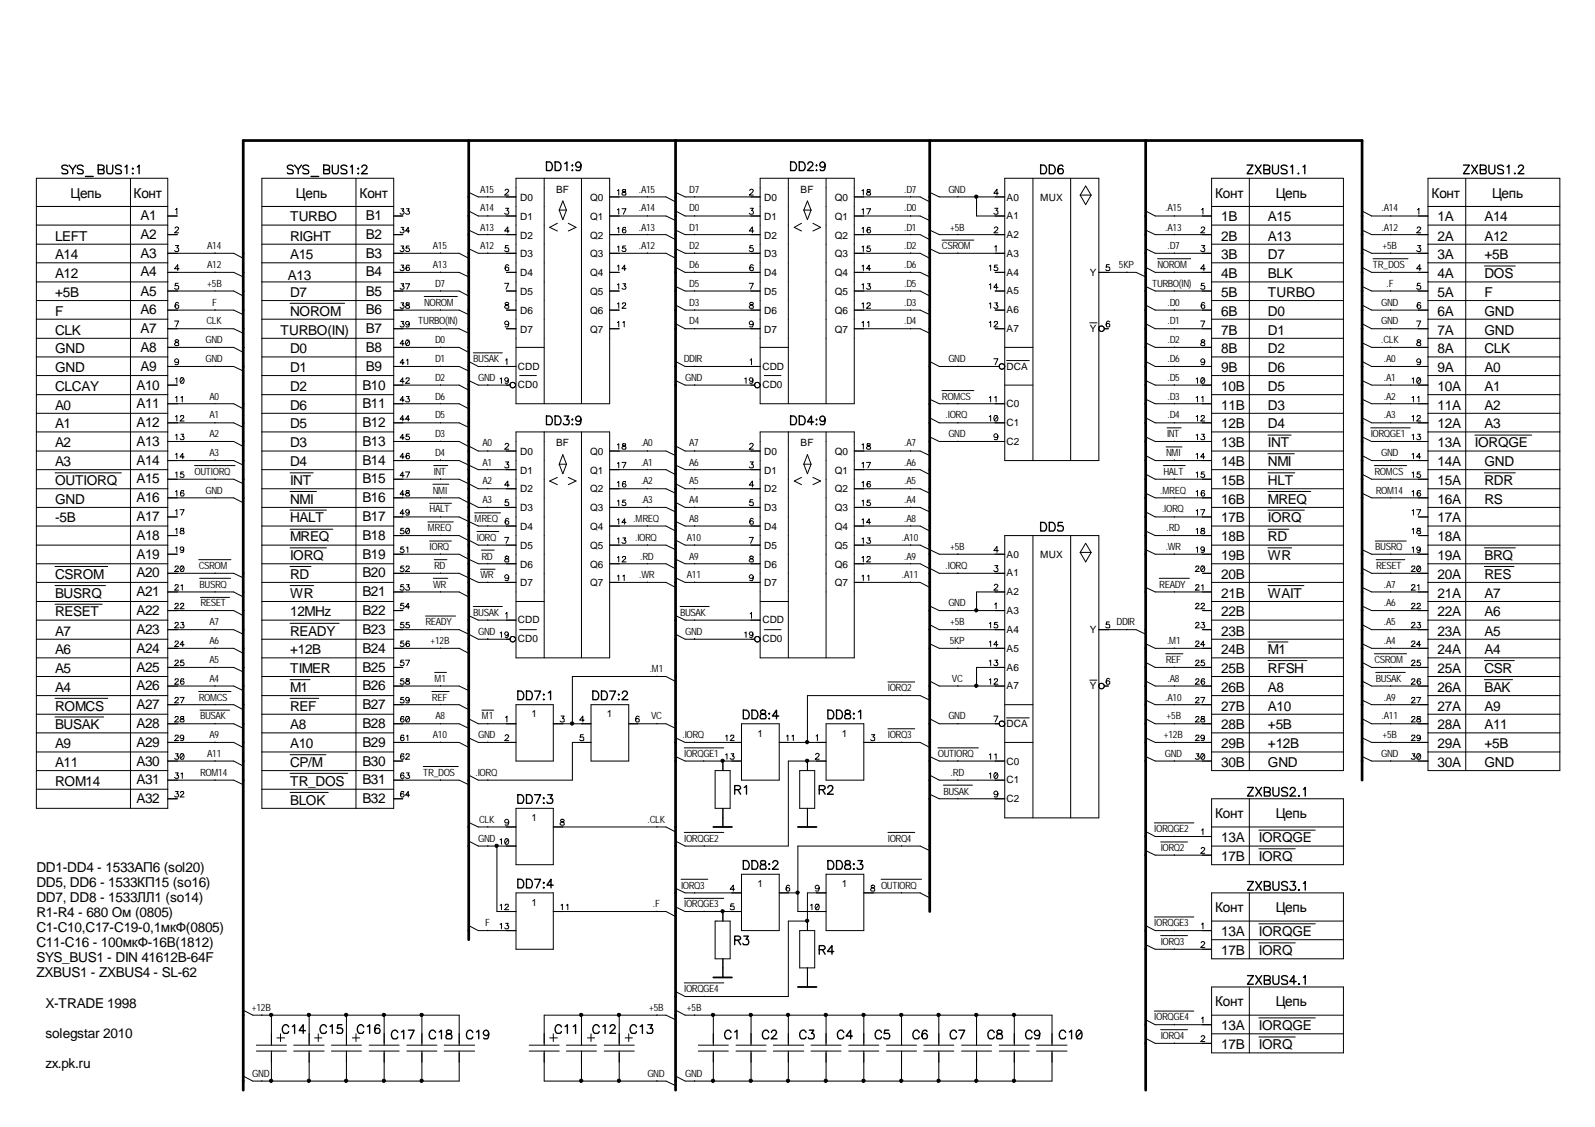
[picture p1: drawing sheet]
<svg xmlns="http://www.w3.org/2000/svg" width="297mm" height="210mm" viewBox="0 0 297 210" stroke-linecap="round" stroke-linejoin="round" font-family="sans-serif">
<defs><g id="words">
<g font-size="2.5">
<text x="13.1" y="36.8">Цепь</text>
<text x="24.9" y="36.8">Конт</text>
<text x="26.2" y="41">A1</text>
<text x="54" y="41.2">TURBO</text>
<text x="55.1" y="36.8">Цепь</text>
<text x="67" y="36.8">Конт</text>
<text x="68.2" y="41">B1</text>
<text x="226.3" y="36.8">Конт</text>
<text x="227.4" y="41.2">1B</text>
<text x="236.1" y="41.2">A15</text>
<text x="237.6" y="36.8">Цепь</text>
<text x="266.6" y="36.8">Конт</text>
<text x="267.7" y="41.2">1A</text>
<text x="276.4" y="41.2">A14</text>
<text x="277.9" y="36.8">Цепь</text>
<text x="10.2" y="44.8">LEFT</text>
<text x="26.2" y="44.5">A2</text>
<text x="54" y="44.8">RIGHT</text>
<text x="68.2" y="44.5">B2</text>
<text x="227.4" y="44.8">2B</text>
<text x="236.1" y="44.8">A13</text>
<text x="267.7" y="44.8">2A</text>
<text x="276.4" y="44.8">A12</text>
<text x="10.2" y="48.3">A14</text>
<text x="10.2" y="51.8">A12</text>
<text x="26.2" y="48">A3</text>
<text x="26.2" y="51.5">A4</text>
<text x="53.6" y="52.2">A13</text>
<text x="54" y="48.3">A15</text>
<text x="68.2" y="48">B3</text>
<text x="68.2" y="51.5">B4</text>
<text x="227.4" y="48.3">3B</text>
<text x="227.4" y="51.8">4B</text>
<text x="236.1" y="48.3">D7</text>
<text x="236.1" y="51.8">BLK</text>
<text x="267.7" y="48.3">3A</text>
<text x="267.7" y="51.8">4A</text>
<text x="276.4" y="48.3">+5B</text>
<text x="276.4" y="51.8">DOS</text>
<text x="10.2" y="58.8">F</text>
<text x="10.2" y="55.3">+5B</text>
<text x="26.2" y="58.5">A6</text>
<text x="26.2" y="55">A5</text>
<text x="54" y="55.3">D7</text>
<text x="54" y="58.8">NOROM</text>
<text x="68.2" y="58.5">B6</text>
<text x="68.2" y="55">B5</text>
<text x="227.4" y="55.3">5B</text>
<text x="227.4" y="58.8">6B</text>
<text x="236.1" y="58.8">D0</text>
<text x="236.1" y="55.3">TURBO</text>
<text x="267.7" y="55.3">5A</text>
<text x="267.7" y="58.8">6A</text>
<text x="276.4" y="55.3">F</text>
<text x="276.4" y="58.8">GND</text>
<text x="10.2" y="65.8">GND</text>
<text x="10.2" y="62.3">CLK</text>
<text x="26.2" y="65.5">A8</text>
<text x="26.2" y="62">A7</text>
<text x="52.2" y="62.3">TURBO(IN)</text>
<text x="54" y="65.8">D0</text>
<text x="68.2" y="62">B7</text>
<text x="68.2" y="65.5">B8</text>
<text x="227.4" y="65.8">8B</text>
<text x="227.4" y="62.3">7B</text>
<text x="236.1" y="65.8">D2</text>
<text x="236.1" y="62.3">D1</text>
<text x="267.7" y="65.8">8A</text>
<text x="267.7" y="62.3">7A</text>
<text x="276.4" y="65.8">CLK</text>
<text x="276.4" y="62.3">GND</text>
<text x="10.2" y="69.3">GND</text>
<text x="26.2" y="69">A9</text>
<text x="54" y="69.3">D1</text>
<text x="68.2" y="69">B9</text>
<text x="227.4" y="69.3">9B</text>
<text x="236.1" y="69.3">D6</text>
<text x="267.7" y="69.3">9A</text>
<text x="276.4" y="69.3">A0</text>
<text x="10.2" y="76.3">A0</text>
<text x="10.2" y="72.8">CLCAY</text>
<text x="25.4" y="76">A11</text>
<text x="25.4" y="72.6">A10</text>
<text x="54" y="76.3">D6</text>
<text x="54" y="72.8">D2</text>
<text x="67.5" y="72.6">B10</text>
<text x="67.5" y="76">B11</text>
<text x="227.4" y="76.3">11B</text>
<text x="227.4" y="72.8">10B</text>
<text x="236.1" y="76.3">D3</text>
<text x="236.1" y="72.8">D5</text>
<text x="267.7" y="76.3">11A</text>
<text x="267.7" y="72.8">10A</text>
<text x="276.4" y="76.3">A2</text>
<text x="276.4" y="72.8">A1</text>
<text x="10.2" y="83.3">A2</text>
<text x="10.2" y="79.8">A1</text>
<text x="25.4" y="79.5">A12</text>
<text x="25.4" y="83.1">A13</text>
<text x="54" y="83.3">D3</text>
<text x="54" y="79.8">D5</text>
<text x="67.5" y="79.5">B12</text>
<text x="67.5" y="83.1">B13</text>
<text x="227.4" y="83.3">13B</text>
<text x="227.4" y="79.8">12B</text>
<text x="236.1" y="79.8">D4</text>
<text x="236.1" y="83.3">INT</text>
<text x="267.7" y="83.3">13A</text>
<text x="267.7" y="79.8">12A</text>
<text x="274.7" y="83.3">IORQGE</text>
<text x="276.4" y="79.8">A3</text>
<text x="10.2" y="86.8">A3</text>
<text x="25.4" y="86.5">A14</text>
<text x="54" y="86.8">D4</text>
<text x="67.5" y="86.5">B14</text>
<text x="227.4" y="86.8">14B</text>
<text x="236.1" y="86.8">NMI</text>
<text x="267.7" y="86.8">14A</text>
<text x="276.4" y="86.8">GND</text>
<text x="10.2" y="90.4">OUTIORQ</text>
<text x="10.2" y="93.8">GND</text>
<text x="25.4" y="90">A15</text>
<text x="25.4" y="93.6">A16</text>
<text x="54" y="90.4">INT</text>
<text x="54" y="93.8">NMI</text>
<text x="67.5" y="90">B15</text>
<text x="67.5" y="93.6">B16</text>
<text x="227.4" y="90.4">15B</text>
<text x="227.4" y="93.8">16B</text>
<text x="236.1" y="90.4">HLT</text>
<text x="236.1" y="93.8">MREQ</text>
<text x="267.7" y="90.4">15A</text>
<text x="267.7" y="93.8">16A</text>
<text x="276.4" y="90.4">RDR</text>
<text x="276.4" y="93.8">RS</text>
<text x="10.2" y="97.3">-5B</text>
<text x="25.4" y="100.6">A18</text>
<text x="25.4" y="97">A17</text>
<text x="54" y="97.3">HALT</text>
<text x="54" y="100.9">MREQ</text>
<text x="67.5" y="100.6">B18</text>
<text x="67.5" y="97">B17</text>
<text x="227.4" y="97.3">17B</text>
<text x="227.4" y="100.9">18B</text>
<text x="236.1" y="100.9">RD</text>
<text x="236.1" y="97.3">IORQ</text>
<text x="267.7" y="97.3">17A</text>
<text x="267.7" y="100.9">18A</text>
<text x="10.2" y="107.8">CSROM</text>
<text x="25.4" y="104.1">A19</text>
<text x="25.4" y="107.5">A20</text>
<text x="54" y="107.8">RD</text>
<text x="54" y="104.3">IORQ</text>
<text x="67.5" y="104.1">B19</text>
<text x="67.5" y="107.5">B20</text>
<text x="227.4" y="107.8">20B</text>
<text x="227.4" y="104.3">19B</text>
<text x="236.1" y="104.3">WR</text>
<text x="267.7" y="107.8">20A</text>
<text x="267.7" y="104.3">19A</text>
<text x="276.4" y="107.8">RES</text>
<text x="276.4" y="104.3">BRQ</text>
<text x="10.2" y="111.4">BUSRQ</text>
<text x="25.4" y="111.1">A21</text>
<text x="54" y="111.4">WR</text>
<text x="67.5" y="111.1">B21</text>
<text x="227.4" y="111.4">21B</text>
<text x="236.1" y="111.4">WAIT</text>
<text x="267.7" y="111.4">21A</text>
<text x="276.4" y="111.4">A7</text>
<text x="10.2" y="118.4">A7</text>
<text x="10.2" y="114.8">RESET</text>
<text x="25.4" y="114.6">A22</text>
<text x="25.4" y="118">A23</text>
<text x="54" y="118.4">READY</text>
<text x="54" y="114.8">12MHz</text>
<text x="67.5" y="114.6">B22</text>
<text x="67.5" y="118">B23</text>
<text x="227.4" y="118.4">23B</text>
<text x="227.4" y="114.8">22B</text>
<text x="267.7" y="118.4">23A</text>
<text x="267.7" y="114.8">22A</text>
<text x="276.4" y="118.4">A5</text>
<text x="276.4" y="114.8">A6</text>
<text x="10.2" y="125.3">A5</text>
<text x="10.2" y="121.8">A6</text>
<text x="25.4" y="121.6">A24</text>
<text x="25.4" y="125.1">A25</text>
<text x="54" y="121.8">+12B</text>
<text x="54" y="125.3">TIMER</text>
<text x="67.5" y="121.6">B24</text>
<text x="67.5" y="125.1">B25</text>
<text x="227.4" y="121.8">24B</text>
<text x="227.4" y="125.3">25B</text>
<text x="236.1" y="121.8">M1</text>
<text x="236.1" y="125.3">RFSH</text>
<text x="267.7" y="121.8">24A</text>
<text x="267.7" y="125.3">25A</text>
<text x="276.4" y="121.8">A4</text>
<text x="276.4" y="125.3">CSR</text>
<text x="10.2" y="128.9">A4</text>
<text x="25.4" y="128.5">A26</text>
<text x="54" y="128.9">M1</text>
<text x="67.5" y="128.5">B26</text>
<text x="227.4" y="128.9">26B</text>
<text x="236.1" y="128.9">A8</text>
<text x="267.7" y="128.9">26A</text>
<text x="276.4" y="128.9">BAK</text>
<text x="10.2" y="132.3">ROMCS</text>
<text x="10.2" y="135.8">BUSAK</text>
<text x="25.4" y="132.1">A27</text>
<text x="25.4" y="135.6">A28</text>
<text x="54" y="135.8">A8</text>
<text x="54" y="132.3">REF</text>
<text x="67.5" y="132.1">B27</text>
<text x="67.5" y="135.6">B28</text>
<text x="227.4" y="132.3">27B</text>
<text x="227.4" y="135.8">28B</text>
<text x="236.1" y="132.3">A10</text>
<text x="236.1" y="135.8">+5B</text>
<text x="267.7" y="132.3">27A</text>
<text x="267.7" y="135.8">28A</text>
<text x="276.4" y="132.3">A9</text>
<text x="276.4" y="135.8">A11</text>
<text x="10.2" y="139.4">A9</text>
<text x="10.2" y="142.8">A11</text>
<text x="25.4" y="142.6">A30</text>
<text x="25.4" y="139.1">A29</text>
<text x="54" y="139.4">A10</text>
<text x="54" y="142.8">CP/M</text>
<text x="67.5" y="142.6">B30</text>
<text x="67.5" y="139.1">B29</text>
<text x="227.4" y="139.4">29B</text>
<text x="227.4" y="142.8">30B</text>
<text x="236.1" y="139.4">+12B</text>
<text x="236.1" y="142.8">GND</text>
<text x="267.7" y="139.4">29A</text>
<text x="267.7" y="142.8">30A</text>
<text x="276.4" y="139.4">+5B</text>
<text x="276.4" y="142.8">GND</text>
<text x="10.2" y="146.3">ROM14</text>
<text x="25.4" y="149.6">A32</text>
<text x="25.4" y="146.1">A31</text>
<text x="54" y="149.9">BLOK</text>
<text x="54" y="146.3">TR_DOS</text>
<text x="67.5" y="149.6">B32</text>
<text x="67.5" y="146.1">B31</text>
<text x="226.3" y="152.4">Конт</text>
<text x="237.6" y="152.4">Цепь</text>
<text x="227.4" y="160.4">17B</text>
<text x="227.4" y="156.9">13A</text>
<text x="234.4" y="160.4">IORQ</text>
<text x="234.4" y="156.9">IORQGE</text>
<text x="6.8" y="168">DD7, DD8 - 1533ЛЛ1 (so14)</text>
<text x="6.8" y="162.4">DD1-DD4 - 1533АП6 (sol20)</text>
<text x="6.8" y="165.2">DD5, DD6 - 1533КП15 (so16)</text>
<text x="6.8" y="170.8">R1-R4 - 680 Ом (0805)</text>
<text x="6.8" y="173.6">C1-C10,C17-C19-0,1мкФ(0805)</text>
<text x="226.3" y="169.9">Конт</text>
<text x="237.6" y="169.9">Цепь</text>
<text x="6.8" y="179.2">SYS_BUS1 - DIN 41612B-64F</text>
<text x="6.8" y="176.4">C11-C16 - 100мкФ-16В(1812)</text>
<text x="227.4" y="177.9">17B</text>
<text x="227.4" y="174.3">13A</text>
<text x="234.4" y="177.9">IORQ</text>
<text x="234.4" y="174.3">IORQGE</text>
<text x="6.8" y="182">ZXBUS1 - ZXBUS4 - SL-62</text>
<text x="8.5" y="187.7">X-TRADE 1998</text>
<text x="226.3" y="187.4">Конт</text>
<text x="227.4" y="191.9">13A</text>
<text x="234.4" y="191.9">IORQGE</text>
<text x="237.6" y="187.4">Цепь</text>
<text x="8.5" y="193.3">solegstar 2010</text>
<text x="227.4" y="195.4">17B</text>
<text x="234.4" y="195.4">IORQ</text>
<text x="8.5" y="198.9">zx.pk.ru</text>
</g>
<g font-size="1.9">
<text x="89.4" y="35.9">A15</text>
<text x="103.5" y="35.9">BF</text>
<text x="119" y="35.9">.A15</text>
<text x="128.4" y="35.9">D7</text>
<text x="149.1" y="35.9">BF</text>
<text x="168.4" y="35.9">.D7</text>
<text x="176.6" y="35.9">GND</text>
<text x="89.4" y="39.4">A14</text>
<text x="96.9" y="40.9">D1</text>
<text x="96.9" y="37.4">D0</text>
<text x="109.9" y="40.9">Q1</text>
<text x="109.9" y="37.4">Q0</text>
<text x="119" y="39.4">.A14</text>
<text x="128.4" y="39.4">D0</text>
<text x="142.3" y="40.9">D1</text>
<text x="142.3" y="37.4">D0</text>
<text x="155.4" y="40.9">Q1</text>
<text x="155.4" y="37.4">Q0</text>
<text x="168.4" y="39.4">.D0</text>
<text x="187.5" y="40.8">A1</text>
<text x="187.5" y="37.4">A0</text>
<text x="193.7" y="37.4">MUX</text>
<text x="217" y="39.4">.A15</text>
<text x="257.3" y="39.4">.A14</text>
<text x="38.6" y="46.4">A14</text>
<text x="80.6" y="46.4">A15</text>
<text x="89.4" y="42.9">A13</text>
<text x="89.4" y="46.4">A12</text>
<text x="96.9" y="44.5">D2</text>
<text x="96.9" y="47.9">D3</text>
<text x="109.9" y="44.5">Q2</text>
<text x="109.9" y="47.9">Q3</text>
<text x="119" y="42.9">.A13</text>
<text x="119" y="46.4">.A12</text>
<text x="128.4" y="42.9">D1</text>
<text x="128.4" y="46.4">D2</text>
<text x="142.3" y="44.5">D2</text>
<text x="142.3" y="47.9">D3</text>
<text x="155.4" y="44.5">Q2</text>
<text x="155.4" y="47.9">Q3</text>
<text x="168.4" y="42.9">.D1</text>
<text x="168.4" y="46.4">.D2</text>
<text x="175.4" y="46.4">CSROM</text>
<text x="177" y="42.9">+5B</text>
<text x="187.5" y="47.9">A3</text>
<text x="187.5" y="44.3">A2</text>
<text x="217" y="42.9">.A13</text>
<text x="217.4" y="46.4">.D7</text>
<text x="257.3" y="42.9">.A12</text>
<text x="257.5" y="46.4">+5B</text>
<text x="38.6" y="53.4">+5B</text>
<text x="38.6" y="49.9">A12</text>
<text x="80.6" y="49.9">A13</text>
<text x="81" y="53.4">D7</text>
<text x="96.9" y="51.4">D4</text>
<text x="109.9" y="51.4">Q4</text>
<text x="128.4" y="53.4">D5</text>
<text x="128.4" y="49.9">D6</text>
<text x="142.3" y="51.4">D4</text>
<text x="155.4" y="51.4">Q4</text>
<text x="168.4" y="53.4">.D5</text>
<text x="168.4" y="49.9">.D6</text>
<text x="187.5" y="51.3">A4</text>
<text x="202.9" y="51.3">Y</text>
<text x="208.4" y="49.9">5KP</text>
<text x="214.5" y="53.4">TURBO(IN)</text>
<text x="215.6" y="49.9">NOROM</text>
<text x="255.7" y="49.9">TR_DOS</text>
<text x="258.2" y="53.4">.F</text>
<text x="39.5" y="56.9">F</text>
<text x="79" y="56.9">NOROM</text>
<text x="96.9" y="55">D5</text>
<text x="96.9" y="58.4">D6</text>
<text x="109.9" y="55">Q5</text>
<text x="109.9" y="58.4">Q6</text>
<text x="128.4" y="56.9">D3</text>
<text x="142.3" y="55">D5</text>
<text x="142.3" y="58.4">D6</text>
<text x="155.4" y="55">Q5</text>
<text x="155.4" y="58.4">Q6</text>
<text x="168.4" y="56.9">.D3</text>
<text x="187.5" y="58.3">A6</text>
<text x="187.5" y="54.8">A5</text>
<text x="217.4" y="56.9">.D0</text>
<text x="257.2" y="56.9">GND</text>
<text x="38.3" y="63.9">GND</text>
<text x="38.4" y="60.4">CLK</text>
<text x="77.9" y="60.4">TURBO(IN)</text>
<text x="81" y="63.9">D0</text>
<text x="96.9" y="62">D7</text>
<text x="109.9" y="62">Q7</text>
<text x="128.4" y="60.4">D4</text>
<text x="142.3" y="62">D7</text>
<text x="155.4" y="62">Q7</text>
<text x="168.4" y="60.4">.D4</text>
<text x="187.5" y="61.8">A7</text>
<text x="202.9" y="61.8">Y</text>
<text x="217.4" y="63.9">.D2</text>
<text x="217.4" y="60.4">.D1</text>
<text x="257.2" y="63.9">.CLK</text>
<text x="257.2" y="60.4">GND</text>
<text x="38.3" y="67.4">GND</text>
<text x="81" y="71">D2</text>
<text x="81" y="67.4">D1</text>
<text x="88.1" y="67.4">BUSAK</text>
<text x="89.1" y="71">GND</text>
<text x="96.4" y="68.8">CDD</text>
<text x="127.3" y="67.4">DDIR</text>
<text x="127.6" y="71">GND</text>
<text x="142" y="68.8">CDD</text>
<text x="176.6" y="67.4">GND</text>
<text x="187.5" y="68.8">DCA</text>
<text x="217.4" y="71">.D5</text>
<text x="217.4" y="67.4">.D6</text>
<text x="257.7" y="71">.A1</text>
<text x="257.7" y="67.4">.A0</text>
<text x="39" y="74.4">A0</text>
<text x="39" y="77.9">A1</text>
<text x="81" y="74.4">D6</text>
<text x="81" y="77.9">D5</text>
<text x="96.4" y="72.3">CD0</text>
<text x="142" y="72.3">CD0</text>
<text x="175.4" y="74.4">ROMCS</text>
<text x="176.1" y="77.9">.IORQ</text>
<text x="187.5" y="75.9">C0</text>
<text x="217.4" y="74.4">.D3</text>
<text x="217.4" y="77.9">.D4</text>
<text x="257.7" y="74.4">.A2</text>
<text x="257.7" y="77.9">.A3</text>
<text x="39" y="81.5">A2</text>
<text x="81" y="81.5">D3</text>
<text x="89.8" y="83.2">A0</text>
<text x="103.5" y="83.2">BF</text>
<text x="119.4" y="83.2">.A0</text>
<text x="128.4" y="83.2">A7</text>
<text x="149.1" y="83.2">BF</text>
<text x="168.4" y="83.2">.A7</text>
<text x="176.6" y="81.5">GND</text>
<text x="187.5" y="79.3">C1</text>
<text x="187.5" y="82.8">C2</text>
<text x="217.3" y="81.5">INT</text>
<text x="255.3" y="81.5">IORQGE1</text>
<text x="36.2" y="88.4">OUTIORQ</text>
<text x="39" y="84.9">A3</text>
<text x="80.8" y="88.4">INT</text>
<text x="81" y="84.9">D4</text>
<text x="89.8" y="86.7">A1</text>
<text x="96.9" y="84.7">D0</text>
<text x="96.9" y="88.2">D1</text>
<text x="109.9" y="84.7">Q0</text>
<text x="109.9" y="88.2">Q1</text>
<text x="119.4" y="86.7">.A1</text>
<text x="128.4" y="86.7">A6</text>
<text x="142.3" y="84.7">D0</text>
<text x="142.3" y="88.2">D1</text>
<text x="155.4" y="84.7">Q0</text>
<text x="155.4" y="88.2">Q1</text>
<text x="168.4" y="86.7">.A6</text>
<text x="216.7" y="88.4">HALT</text>
<text x="217.2" y="84.9">NMI</text>
<text x="255.9" y="88.4">ROMCS</text>
<text x="257.2" y="84.9">GND</text>
<text x="38.3" y="92">GND</text>
<text x="80" y="95.4">HALT</text>
<text x="80.6" y="92">NMI</text>
<text x="89.8" y="90.2">A2</text>
<text x="89.8" y="93.7">A3</text>
<text x="96.9" y="91.7">D2</text>
<text x="96.9" y="95.3">D3</text>
<text x="109.9" y="91.7">Q2</text>
<text x="109.9" y="95.3">Q3</text>
<text x="119.4" y="90.2">.A2</text>
<text x="119.4" y="93.7">.A3</text>
<text x="128.4" y="90.2">A5</text>
<text x="128.4" y="93.7">A4</text>
<text x="142.3" y="91.7">D2</text>
<text x="142.3" y="95.3">D3</text>
<text x="155.4" y="91.7">Q2</text>
<text x="155.4" y="95.3">Q3</text>
<text x="168.4" y="90.2">.A5</text>
<text x="168.4" y="93.7">.A4</text>
<text x="216.1" y="92">.MREQ</text>
<text x="216.4" y="95.4">.IORQ</text>
<text x="256.2" y="92">ROM14</text>
<text x="79.7" y="99">MREQ</text>
<text x="88.4" y="97.2">MREQ</text>
<text x="88.8" y="100.7">IORQ</text>
<text x="96.9" y="98.7">D4</text>
<text x="109.9" y="98.7">Q4</text>
<text x="117.9" y="97.2">.MREQ</text>
<text x="118.3" y="100.7">.IORQ</text>
<text x="127.9" y="100.7">A10</text>
<text x="128.4" y="97.2">A8</text>
<text x="142.3" y="98.7">D4</text>
<text x="155.4" y="98.7">Q4</text>
<text x="168" y="100.7">.A10</text>
<text x="168.4" y="97.2">.A8</text>
<text x="217.3" y="99">.RD</text>
<text x="37" y="105.9">CSROM</text>
<text x="80" y="102.5">IORQ</text>
<text x="80.9" y="105.9">RD</text>
<text x="89.5" y="107.7">WR</text>
<text x="89.7" y="104.2">RD</text>
<text x="96.9" y="102.2">D5</text>
<text x="96.9" y="105.8">D6</text>
<text x="109.9" y="102.2">Q5</text>
<text x="109.9" y="105.8">Q6</text>
<text x="119" y="107.7">.WR</text>
<text x="119.2" y="104.2">.RD</text>
<text x="127.9" y="107.7">A11</text>
<text x="128.4" y="104.2">A9</text>
<text x="142.3" y="102.2">D5</text>
<text x="142.3" y="105.8">D6</text>
<text x="155.4" y="102.2">Q5</text>
<text x="155.4" y="105.8">Q6</text>
<text x="168" y="107.7">.A11</text>
<text x="168.4" y="104.2">.A9</text>
<text x="176.1" y="105.9">.IORQ</text>
<text x="177" y="102.5">+5B</text>
<text x="187.5" y="107.4">A1</text>
<text x="187.5" y="103.9">A0</text>
<text x="193.7" y="103.9">MUX</text>
<text x="217.1" y="102.5">.WR</text>
<text x="256.1" y="102.5">BUSRQ</text>
<text x="256.3" y="105.9">RESET</text>
<text x="37.2" y="109.5">BUSRQ</text>
<text x="37.3" y="113">RESET</text>
<text x="80.7" y="109.5">WR</text>
<text x="96.9" y="109.2">D7</text>
<text x="109.9" y="109.2">Q7</text>
<text x="142.3" y="109.2">D7</text>
<text x="155.4" y="109.2">Q7</text>
<text x="176.6" y="113">GND</text>
<text x="187.5" y="110.8">A2</text>
<text x="215.9" y="109.5">READY</text>
<text x="257.7" y="113">.A6</text>
<text x="257.7" y="109.5">.A7</text>
<text x="39" y="116.4">A7</text>
<text x="39" y="120">A6</text>
<text x="79.2" y="116.4">READY</text>
<text x="80.2" y="120">+12B</text>
<text x="88.1" y="114.7">BUSAK</text>
<text x="89.1" y="118.2">GND</text>
<text x="96.4" y="119.6">CD0</text>
<text x="96.4" y="116.1">CDD</text>
<text x="126.7" y="114.7">BUSAK</text>
<text x="127.6" y="118.2">GND</text>
<text x="142" y="119.6">CD0</text>
<text x="142" y="116.1">CDD</text>
<text x="176.9" y="120">5KP</text>
<text x="177" y="116.4">+5B</text>
<text x="187.5" y="117.9">A4</text>
<text x="187.5" y="114.4">A3</text>
<text x="202.9" y="117.9">Y</text>
<text x="207.9" y="116.4">DDIR</text>
<text x="217.3" y="120">.M1</text>
<text x="257.7" y="116.4">.A5</text>
<text x="257.7" y="120">.A4</text>
<text x="39" y="123.5">A5</text>
<text x="121" y="125.2">.M1</text>
<text x="187.5" y="124.9">A6</text>
<text x="187.5" y="121.3">A5</text>
<text x="217.1" y="123.5">REF</text>
<text x="255.9" y="123.5">CSROM</text>
<text x="37" y="130.5">ROMCS</text>
<text x="39" y="126.9">A4</text>
<text x="80.4" y="130.5">REF</text>
<text x="80.9" y="126.9">M1</text>
<text x="165.4" y="128.7">IORQ2</text>
<text x="177.3" y="126.9">VC</text>
<text x="187.5" y="128.4">A7</text>
<text x="202.9" y="128.4">Y</text>
<text x="217" y="130.5">.A10</text>
<text x="217.4" y="126.9">.A8</text>
<text x="256.2" y="126.9">BUSAK</text>
<text x="257.7" y="130.5">.A9</text>
<text x="37.3" y="134">BUSAK</text>
<text x="39" y="137.5">A9</text>
<text x="80.6" y="137.5">A10</text>
<text x="81.1" y="134">A8</text>
<text x="89.1" y="137.5">GND</text>
<text x="89.7" y="134">M1</text>
<text x="99" y="133.6">1</text>
<text x="113" y="133.6">1</text>
<text x="121.2" y="134">VC</text>
<text x="127.1" y="137.5">.IORQ</text>
<text x="141.1" y="137.2">1</text>
<text x="156.8" y="137.2">1</text>
<text x="165.4" y="137.5">IORQ3</text>
<text x="176.6" y="134">GND</text>
<text x="187.5" y="135.4">DCA</text>
<text x="216.7" y="137.5">+12B</text>
<text x="217.3" y="134">+5B</text>
<text x="257.3" y="134">.A11</text>
<text x="257.5" y="137.5">+5B</text>
<text x="38.6" y="141">A11</text>
<text x="127.4" y="141">IORQGE1</text>
<text x="174.7" y="141">OUTIORQ</text>
<text x="187.5" y="142.4">C0</text>
<text x="216.9" y="141">GND</text>
<text x="257.2" y="141">GND</text>
<text x="37.3" y="144.5">ROM14</text>
<text x="78.8" y="144.5">TR_DOS</text>
<text x="88.6" y="144.5">.IORQ</text>
<text x="175.7" y="148">BUSAK</text>
<text x="177" y="144.5">.RD</text>
<text x="187.5" y="145.9">C1</text>
<text x="187.5" y="149.4">C2</text>
<text x="89.2" y="153.3">CLK</text>
<text x="99" y="152.9">1</text>
<text x="120.6" y="153.3">.CLK</text>
<text x="215" y="155">IORQGE2</text>
<text x="89.1" y="156.7">GND</text>
<text x="127.4" y="156.7">IORQGE2</text>
<text x="165.4" y="156.7">IORQ4</text>
<text x="216.2" y="158.5">IORQ2</text>
<text x="126.8" y="165.5">IORQ3</text>
<text x="141.1" y="165.1">1</text>
<text x="156.8" y="165.1">1</text>
<text x="164.1" y="165.5">OUTIORQ</text>
<text x="90.3" y="172.5">F</text>
<text x="99" y="168.7">1</text>
<text x="121.6" y="169">.F</text>
<text x="127.4" y="169">IORQGE3</text>
<text x="215" y="172.5">IORQGE3</text>
<text x="216.2" y="176">IORQ3</text>
<text x="127.4" y="184.8">IORQGE4</text>
<text x="46.9" y="188.2">+12B</text>
<text x="120.9" y="188.2">+5B</text>
<text x="127.9" y="188.2">+5B</text>
<text x="215" y="190">IORQGE4</text>
<text x="216.2" y="193.5">IORQ4</text>
<text x="47" y="200.5">GND</text>
<text x="120.6" y="200.5">GND</text>
<text x="127.6" y="200.5">GND</text>
</g>
</g></defs>
<g fill="none" stroke="#000" stroke-width=".19">
<path d="M6.8 33.2h24.4v117.4h-24.4zM6.8 38.5h24.4M24.3 33.2v117.4M32.7 39l.2-.2v1.1M48.8 33.2h24.5v117.4h-24.5zM48.8 38.5h24.5M66.3 33.2v117.4M74.7 38.9h.5l-.3 .4h.3l.1 .3-.2 .3h-.4l-.2-.2M75.7 38.9h.5l-.3 .4h.3l.1 .3-.2 .3h-.4l-.2-.2M87.3 39.3l1.8 .9h7M87.3 35.8l1.8 .9h7M90.8 36.6v.1"/>
<path d="M94.1 35.5v-.2l.4-.1 .2 .4-.7 .7h.7M94.1 38.8h.6l-.3 .4 .3 .2v.4l-.6 .1-.1-.2M96.1 33.2h17.4v42h-17.4zM101.3 33.2v42M104.1 39.1h1.4M104.1 39.1l.7 1.8 .7-1.8M104.1 39.1l.7-1.7 .7 1.7M108.3 33.2v42M113.5 36.7h10.5l1.8 .9M115 39l.2-.1v1M115 35.5l.2-.2v1M115.8 38.9h.8l-.5 1"/>
<path d="M116 35.3v.4a.47 .47 0 0 1 .5 .1 .47 .47 0 0 1 0 .5h-.5l-.2-.1 .2-.4 .5-.1v-.4zM120.6 36.6v.1M125.8 39.3l1.8 .9h14M125.8 35.8l1.8 .9h14M129.4 36.6v.1M139.6 35.5l.1-.2 .3-.1 .3 .4-.8 .7h.8M139.7 38.8h.6l-.3 .4 .3 .2v.4l-.6 .1-.2-.2M141.6 33.2h17.5v42h-17.5zM146.8 33.2v42M149.7 39.1h1.3M149.7 39.1l.7 1.8 .6-1.8M149.7 39.1l.7-1.7 .6 1.7"/>
<path d="M153.8 33.2v42M159.1 36.7h12.3l1.7 .9M160.5 39l.3-.1v1M160.5 35.5l.3-.2v1M161.4 38.9h.7l-.5 1M161.5 35.3v.4a.47 .47 0 0 1 .5 .1 .47 .47 0 0 1 .1 .5h-.6l-.1-.1 .1-.4 .6-.1v-.4zM169.6 36.6v.1M173.1 35.8l1.8 .9h12.2M178.4 36.6v.1M181.9 36.7v3.5h5.2M185.3 38.8h.5l-.3 .4 .3 .2v.4l-.5 .1-.2-.2M185.9 36h-.8l.6-.8v1.1"/>
<path d="M187.1 33.2h17.5v52.6h-17.5zM192.4 33.2v52.6M199.4 33.2v52.6M201.2 36.3l1 1.8 1-1.8M201.2 36.3h2M201.2 36.3l1-1.7 1 1.7M213.4 39.3l1.7 .9h10.5M223.8 39l.2-.2v1.1M225.6 33.2h24.6v110.3h-24.6zM225.6 38.5h24.6M232.7 33.2v110.3M253.7 39.3l1.7 .9h10.5"/>
<path d="M264 39l.2-.2v1.1M265.9 33.2h24.6v110.3h-24.6zM265.9 38.5h24.6M273 33.2v110.3M6.8 56h24.4M6.8 59.5h24.4M6.8 52.5h24.4M6.8 49h24.4M6.8 45.5h24.4M6.8 41.9h24.4M31.2 57.8h12.3l1.8 .8M31.2 54.2h12.3l1.8 .9"/>
<path d="M31.2 47.2h12.3l1.8 .9M31.2 43.7h1.8M31.2 50.7h12.3l1.8 .9M31.2 40.2h1.8M32.5 59.8h.8l-.5 1.1M32.6 42.5l.1-.2h.3l.3 .3-.8 .8h.8M32.7 45.7h.6l-.4 .5 .4 .1v.5h-.6l-.2-.1M33.2 52.8h-.5l-.1 .5 .5-.1 .2 .2v.4l-.6 .1-.2-.2M33.3 56.5l-.3-.2-.2 .1-.2 .4 .1 .5h.6v-.4a.37 .37 0 0 0-.4-.1 .37 .37 0 0 0-.3 .3M33.4 50.1h-.9l.6-.8v1.1M40 47.1v.1M40 50.6v.1"/>
<path d="M40 54.1v.1M40 57.7v.1M48.8 56h24.5M48.8 59.5h24.5M48.8 52.5h24.5M48.8 49h24.5M48.8 45.5h24.5M48.8 41.9h24.5M54 56.5h10.2M73.3 57.8h12.2l1.8 .8M73.3 54.2h12.2l1.8 .9M73.3 47.2h12.2l1.8 .9"/>
<path d="M73.3 43.7h1.7M73.3 50.7h12.2l1.8 .9M73.3 40.2h1.7M74.7 59.9h.5l-.3 .4h.3l.1 .3-.2 .3h-.4l-.2-.2M74.7 56.4h.5l-.3 .4h.3l.1 .4-.2 .2h-.4l-.2-.2M74.7 49.4h.5l-.3 .4h.3l.1 .3-.2 .3h-.4l-.2-.2M74.7 45.8h.5l-.3 .4h.3l.1 .4-.2 .2h-.4l-.2-.1M74.7 42.3h.5l-.3 .5h.3l.1 .3-.2 .3h-.4l-.2-.2M74.7 52.8h.5l-.3 .5h.3l.1 .3-.2 .3h-.4l-.2-.2M75.5 52.8h.8l-.5 1.1M75.7 56.4v.3a.47 .47 0 0 1 .5 .2 .47 .47 0 0 1 0 .5h-.5l-.2-.2 .2-.3 .5-.2v-.3zM76.2 49.5v-.1h-.2a.55 .55 0 0 0-.4 .3 .55 .55 0 0 0 .1 .6l.4 .1 .2-.3-.2-.3h-.3l-.2 .3"/>
<path d="M76.2 45.8h-.5l-.1 .4a.39 .39 0 0 1 .6 .1 .39 .39 0 0 1-.1 .5h-.4l-.2-.1M76.3 43h-.8l.5-.7v1.1M79 55.2h6.2M82 47.1v.1M82 50.6v.1M82 54.1v.1M82 57.7v.1M87.3 46.3l1.8 .9h7M87.3 42.9l1.8 .8h7M90.8 40.1v.1M90.8 43.6v.1M90.8 47.1v.1"/>
<path d="M94 52.8h.7l-.5 1.1M94.1 56.4v.2l.1 .1a.59 .59 0 0 1 .5 .6l-.6 .1-.1-.2 .1-.3 .6-.2v-.1l-.2-.3zM94.3 57.8h1.8M94.3 54.2h1.8M94.3 50.7h1.8M94.7 45.7h-.6v.5h.5l.1 .1v.5h-.6l-.1-.1M94.7 49.5l-.2-.2-.3 .1-.1 .4v.5h.6v-.4a.37 .37 0 0 0-.4-.2 .37 .37 0 0 0-.2 .4M94.8 43h-.8l.6-.7v1.1M103.8 41.6l-1.4 .7 1.4 .7M105.8 41.6l1.5 .7-1.5 .7M113.5 47.2h10.5l1.8 .9M113.5 43.7h10.5l1.8 .9"/>
<path d="M113.5 57.8h1.8M113.5 54.2h1.8M113.5 40.2h10.5l1.8 .9M113.5 50.7h1.8M115 53l.2-.2v1.1M115 42.5l.2-.2v1.1M115 46l.2-.2v1M115 49.5l.2-.1v1M115 56.6l.2-.2v1M115.9 56.7l.1-.3 .5 .1v.3l-.7 .6h.8M116 52.8h.5l-.3 .5h.3l.1 .3-.2 .3h-.4l-.2-.2M116.5 42.5v-.2h-.2a.55 .55 0 0 0-.4 .4 .55 .55 0 0 0 .1 .6l.4 .1 .2-.4-.2-.2h-.3l-.2 .2"/>
<path d="M116.5 45.8h-.5l-.1 .4a.39 .39 0 0 1 .6 .1 .39 .39 0 0 1-.1 .5h-.4l-.2-.1M116.6 50.1h-.8l.5-.7v1M120.6 40.1v.1M120.6 43.6v.1M120.6 47.1v.1M125.8 56.8l1.8 1h14M125.8 53.4l1.8 .8h14M125.8 49.8l1.8 .9h14M125.8 46.3l1.8 .9h14M125.8 42.9l1.8 .8h14M129.4 40.1v.1M129.4 43.6v.1"/>
<path d="M129.4 47.1v.1M129.4 50.6v.1M129.4 54.1v.1M129.4 57.7v.1M139.5 52.8h.8l-.5 1.1M139.7 56.4l-.1 .2 .2 .1a.59 .59 0 0 1 .5 .6l-.6 .1-.2-.2 .2-.3 .5-.2 .1-.1-.3-.3zM140.2 45.7h-.5l-.1 .5h.5l.2 .1v.5h-.6l-.2-.1M140.3 49.5l-.3-.2-.2 .1-.2 .4 .1 .5h.6v-.4a.37 .37 0 0 0-.4-.2 .37 .37 0 0 0-.3 .4M140.4 43h-.9l.6-.7v1.1M149.3 41.6l-1.4 .7 1.4 .7M151.4 41.6l1.4 .7-1.4 .7M159.1 57.8h12.3l1.7 .8"/>
<path d="M159.1 54.2h12.3l1.7 .9M159.1 47.2h12.3l1.7 .9M159.1 43.7h12.3l1.7 .9M159.1 50.7h12.3l1.7 .9M159.1 40.2h12.3l1.7 .9M160.5 53l.3-.2v1.1M160.5 42.5l.3-.2v1.1M160.5 46l.3-.2v1M160.5 49.5l.3-.1v1M160.5 56.6l.3-.2v1M161.5 56.7v-.3l.6 .1v.3l-.7 .6h.7M161.5 52.8h.6l-.3 .5h.3v.3l-.1 .3h-.5l-.1-.2"/>
<path d="M162.1 42.5v-.2h-.2a.55 .55 0 0 0-.5 .4 .55 .55 0 0 0 .1 .6l.5 .1 .1-.4-.1-.2h-.4l-.1 .2M162.1 45.8h-.6v.4a.39 .39 0 0 1 .5 .1 .39 .39 0 0 1 0 .5h-.5l-.1-.1M162.1 50.1h-.7l.5-.7v1M169.6 40.1v.1M169.6 43.6v.1M169.6 47.1v.1M169.6 50.6v.1M169.6 54.1v.1M169.6 57.7v.1M173.1 46.3l1.8 .9h12.2M173.1 42.9l1.8 .8h12.2M175.4 44.7h6"/>
<path d="M178.4 43.6v.1M178.4 47.1v.1M184.2 56.6l.3-.2v1M184.2 49.5l.3-.1v1M184.2 53l.3-.2v1.1M185.2 42.5l.1-.2h.3l.2 .3-.7 .8h.7M185.3 56.4h.5l-.3 .4h.3v.4l-.1 .2h-.4l-.2-.2M185.3 46l.2-.3v1.1M185.3 57.8h1.8M185.3 54.2h1.8M185.3 50.7h1.8M185.8 49.4h-.5l-.1 .4a.39 .39 0 0 1 .5 0 .39 .39 0 0 1 0 .6h-.4l-.2-.2"/>
<path d="M185.8 53.5h-.7l.5-.7v1.1M204.6 50.7h7l1.8 .9M206.6 49.3h-.5l-.1 .5 .5-.1 .2 .2v.4l-.6 .1-.2-.2M206.7 60l-.3-.2-.2 .1-.2 .4 .1 .5h.6v-.4a.37 .37 0 0 0-.4-.2 .37 .37 0 0 0-.3 .4M209.9 50.6v.1M213.4 56.8l1.7 1h10.5M213.4 53.4l1.7 .8h10.5M213.4 46.3l1.7 .9h10.5M213.4 42.9l1.7 .8h10.5M213.4 49.8l1.7 .9h10.5M215.6 48.2h6.1M218.7 40.1v.1"/>
<path d="M218.7 43.6v.1M218.7 47.1v.1M218.7 50.6v.1M218.7 54.1v.1M218.7 57.7v.1M223.6 59.8h.8l-.5 1.1M223.7 42.5l.1-.2h.3l.3 .3-.8 .8h.8M223.8 45.7h.6l-.4 .5 .4 .1v.5h-.6l-.2-.1M224.3 52.8h-.5l-.1 .5 .5-.1 .2 .2v.4l-.6 .1-.2-.2M224.4 56.5l-.3-.2-.2 .1-.2 .4 .1 .5h.6v-.4a.37 .37 0 0 0-.4-.1 .37 .37 0 0 0-.3 .3M224.5 50.1h-.9l.6-.8v1.1M225.6 56h24.6"/>
<path d="M225.6 59.5h24.6M225.6 52.5h24.6M225.6 49h24.6M225.6 45.5h24.6M225.6 41.9h24.6M253.7 56.8l1.7 1h10.5M253.7 53.4l1.7 .8h10.5M253.7 46.3l1.7 .9h10.5M253.7 42.9l1.7 .8h10.5M253.7 49.8l1.7 .9h10.5M255.7 48.2h6.5M259 40.1v.1"/>
<path d="M259 43.6v.1M259 47.1v.1M259 50.6v.1M259 54.1v.1M259 57.7v.1M263.8 59.8h.8l-.5 1.1M263.9 42.5l.1-.2h.3l.3 .3-.8 .8h.8M264 45.7h.6l-.4 .5 .4 .1v.5h-.6l-.2-.1M264.5 52.8h-.5l-.1 .5 .5-.1 .2 .2v.4l-.6 .1-.2-.2M264.6 56.5l-.3-.2-.2 .1-.2 .4 .1 .5h.6v-.4a.37 .37 0 0 0-.4-.1 .37 .37 0 0 0-.3 .3M264.7 50.1h-.9l.6-.8v1.1M265.9 56h24.6"/>
<path d="M265.9 59.5h24.6M265.9 52.5h24.6M265.9 49h24.6M265.9 45.5h24.6M265.9 41.9h24.6M276.4 49.5h5.8M6.8 77h24.4M6.8 73.5h24.4M6.8 69.9h24.4M6.8 66.5h24.4M6.8 63h24.4M31.2 78.8h12.3l1.8 .8"/>
<path d="M31.2 75.2h12.3l1.8 .9M31.2 68.3h12.3l1.8 .8M31.2 64.7h12.3l1.8 .9M31.2 71.7h1.8M31.2 61.2h12.3l1.8 .9M32.6 63.4l.2 .3a.59 .59 0 0 1 .5 .6l-.6 .1-.2-.2 .2-.3 .5-.2 .1-.2-.3-.2zM32.7 77.6l.2-.2v1M32.7 74l.2-.2v1.1M32.7 70.5l.2-.1v1M33.3 67.2l-.2 .3h-.4a.36 .36 0 0 1-.1-.6 .36 .36 0 0 1 .6 .1l.1 .5-.2 .4-.5-.1M33.6 77.7l.1-.3 .5 .1v.3l-.7 .6h.8M33.7 74l.3-.2v1.1"/>
<path d="M33.7 70.4h.2a.51 .51 0 0 1 .4 .3 .51 .51 0 0 1-.1 .5l-.1 .2h-.4l-.2-.4zM34.2 70.5l-.6 .7M40 61.1v.1M40 64.6v.1M40 68.2v.1M40 75.1v.1M40 78.7v.1M48.8 77h24.5M48.8 73.5h24.5M48.8 69.9h24.5M48.8 66.5h24.5M48.8 63h24.5"/>
<path d="M73.3 78.8h12.2l1.8 .8M73.3 75.2h12.2l1.8 .9M73.3 71.7h12.2l1.8 1M73.3 68.3h12.2l1.8 .8M73.3 64.7h12.2l1.8 .9M73.3 61.2h12.2l1.8 .9M75.3 78.1h-.8l.5-.7v1M75.3 74.5h-.8l.5-.7v1.1M75.3 71h-.8l.5-.6v1M75.3 67.6h-.8l.5-.7v1M75.3 64h-.8l.5-.7v1.1M75.6 70.6l.1-.2 .5 .1v.3l-.7 .6h.8"/>
<path d="M75.7 73.8h.5l-.3 .5h.3l.1 .3-.2 .3h-.4l-.2-.2M75.7 67.1l.2-.2v1M75.7 63.3h.2a.51 .51 0 0 1 .4 .4 .51 .51 0 0 1-.1 .5l-.1 .2h-.4l-.2-.5zM76.2 60.2a.34 .34 0 0 1-.5 .3 .34 .34 0 0 1 0-.6h.3l.2 .1v.7l-.2 .2-.4-.1M76.2 63.5l-.6 .7M76.3 78.1h-.8l.5-.7v1M82 61.1v.1M82 64.6v.1M82 68.2v.1M82 71.6v.1M82 75.1v.1M82 78.7v.1"/>
<path d="M87.3 67.3l1.8 1h7M87.3 70.9l1.8 .8h5.9M88.1 65.7h5.5M90.8 68.2v.1M90.8 71.6v.1M93.1 70.5l.3-.1v1M94.1 67.1l.3-.3v1.1M94.3 61.2h1.8M94.7 70.7a.34 .34 0 0 1-.6 .3 .34 .34 0 0 1 0-.6h.4l.2 .1v.7l-.2 .2-.4-.1M94.7 60.2l-.1 .3h-.5a.36 .36 0 0 1 0-.6 .36 .36 0 0 1 .6 .1v.5l-.1 .4-.5-.1M96.1 64.7h5.2M96.8 69.9h3.1"/>
<path d="M113.5 61.2h1.8M115 60l.2-.1v1M116 60l.2-.1v1M125.8 67.3l1.8 1h14M125.8 70.9l1.8 .8h12.9M125.8 60.3l1.8 .9h14M129.4 61.1v.1M129.4 68.2v.1M129.4 71.6v.1M138.7 70.5l.2-.1v1M139.7 67.1l.3-.3v1.1M140.2 70.7a.34 .34 0 0 1-.5 .3 .34 .34 0 0 1 0-.6h.3l.2 .1v.7l-.2 .2-.4-.1"/>
<path d="M140.3 60.2l-.2 .3h-.4a.36 .36 0 0 1 0-.6 .36 .36 0 0 1 .5 .1l.1 .5-.2 .4-.5-.1M141.6 64.7h5.2M142.3 69.9h3.2M159.1 61.2h12.3l1.7 .9M160.5 60l.3-.1v1M161.5 60l.3-.1v1M169.6 61.1v.1M173.1 77.8l1.8 1h12.2M173.1 74.4l1.8 .8h12.2M173.1 67.3l1.8 1h11.2M175.4 72.7h6M178.4 68.2v.1"/>
<path d="M178.4 75.1v.1M178.4 78.7v.1M184.2 77.6l.3-.2v1M184.2 60l.3-.1v1M184.2 74l.3-.2v1.1M185.1 66.8h.7l-.5 1.1M185.2 60.1l.1-.2 .5 .1v.3l-.7 .6h.7M185.3 77.4h.1a.51 .51 0 0 1 .5 .3 .51 .51 0 0 1-.1 .5l-.1 .2h-.4l-.2-.4zM185.3 74l.2-.2v1.1M185.3 61.2h1.8M185.8 77.6l-.6 .6M187.1 71.7h5.3"/>
<path d="M187.1 64.7h5.3M187.5 67.2h4.2M202.9 60.1h1.4M205.7 61.2h.7M213.4 77.8l1.7 1h10.5M213.4 74.4l1.7 .8h10.5M213.4 70.9l1.7 .8h10.5M213.4 67.3l1.7 1h10.5M213.4 63.9l1.7 .8h10.5M213.4 60.3l1.7 .9h10.5M217.3 79.7h2.7M218.7 61.1v.1"/>
<path d="M218.7 64.6v.1M218.7 68.2v.1M218.7 71.6v.1M218.7 75.1v.1M218.7 78.7v.1M222.8 77.6l.2-.2v1M222.8 74l.2-.2v1.1M222.8 70.5l.2-.1v1M223.7 77.7l.1-.3 .5 .1v.3l-.7 .6h.8M223.8 74l.2-.2v1.1M223.8 63.3l-.1 .2 .2 .2a.59 .59 0 0 1 .5 .6l-.6 .1-.2-.2 .2-.3 .5-.2 .1-.2-.3-.2zM223.8 70.4h.1a.51 .51 0 0 1 .5 .3 .51 .51 0 0 1-.1 .5l-.1 .2h-.4l-.2-.4z"/>
<path d="M224.3 70.5l-.6 .7M224.4 67.2l-.2 .3h-.4a.36 .36 0 0 1-.1-.6 .36 .36 0 0 1 .6 .1l.1 .5-.2 .4-.5-.1M225.6 77h24.6M225.6 73.5h24.6M225.6 69.9h24.6M225.6 66.5h24.6M225.6 63h24.6M253.7 77.8l1.7 1h10.5M253.7 74.4l1.7 .8h10.5M253.7 70.9l1.7 .8h10.5M253.7 67.3l1.7 1h10.5M253.7 63.9l1.7 .8h10.5"/>
<path d="M253.7 60.3l1.7 .9h10.5M255.3 79.7h7.3M259 61.1v.1M259 64.6v.1M259 68.2v.1M259 71.6v.1M259 75.1v.1M259 78.7v.1M263 77.6l.2-.2v1M263 74l.2-.2v1.1M263 70.5l.2-.1v1M263.9 77.7l.1-.3 .5 .1v.3l-.7 .6h.8"/>
<path d="M263.9 63.4l.2 .3a.59 .59 0 0 1 .5 .6l-.6 .1-.2-.2 .2-.3 .5-.2 .1-.2-.3-.2zM264 74l.2-.2v1.1M264 70.4h.2a.51 .51 0 0 1 .4 .3 .51 .51 0 0 1-.1 .5l-.1 .2h-.4l-.2-.4zM264.5 70.5l-.6 .7M264.6 67.2l-.2 .3h-.4a.36 .36 0 0 1-.1-.6 .36 .36 0 0 1 .6 .1l.1 .5-.2 .4-.5-.1M265.9 77h24.6M265.9 73.5h24.6M265.9 69.9h24.6M265.9 66.5h24.6M265.9 63h24.6M6.8 98h24.4M6.8 94.5h24.4"/>
<path d="M6.8 91h24.4M6.8 87.5h24.4M6.8 84h24.4M6.8 80.4h24.4M10.2 88.1h12.4M31.2 92.7h12.3l1.8 1M31.2 89.3h12.3l1.8 .8M31.2 85.8h12.3l1.8 .8M31.2 99.8h1.8M31.2 96.3h1.8M31.2 82.2h12.3l1.8 1M32.7 98.6l.2-.2v1"/>
<path d="M32.7 95.1l.2-.2v1M32.7 88.1l.2-.2v1M32.7 84.6l.2-.2v1M32.7 81l.2-.1v1M32.7 91.5l.2-.1v1M33.5 94.9h.8l-.5 1M33.7 98.4v.3a.47 .47 0 0 1 .5 .2 .47 .47 0 0 1 0 .5h-.5l-.2-.2 .2-.3 .5-.2v-.3zM33.7 80.9h.5l-.2 .4h.2l.1 .3-.2 .3h-.4l-.2-.2M34.2 87.9h-.5l-.1 .4a.39 .39 0 0 1 .6 .1 .39 .39 0 0 1-.1 .5h-.4l-.2-.2M34.2 91.5v-.1h-.2a.55 .55 0 0 0-.4 .3 .55 .55 0 0 0 .1 .6l.4 .1 .2-.4-.2-.2h-.3l-.2 .2M34.3 85.1h-.8l.5-.7v1M36.2 86.7h7.6"/>
<path d="M40 82.1v.1M40 85.6v.2M40 89.2v.1M40 92.6v.1M48.8 98h24.5M48.8 94.5h24.5M48.8 91h24.5M48.8 87.5h24.5M48.8 84h24.5M48.8 80.4h24.5M54 88.1h4.3M54 98.6h8"/>
<path d="M54 95h6.8M54 91.5h4.9M73.3 96.3h12.2l3.6 1.7h7M73.3 89.3h12.2l3.6 1.7h7M73.3 85.8h12.2l3.6 1.7h7M73.3 99.8h12.2l1.8 .9M73.3 92.7h12.2l1.8 1M73.3 82.2h12.2l1.8 1M75.2 98.4h-.5l-.1 .4a.39 .39 0 0 1 .5 .1 .39 .39 0 0 1 0 .5h-.4l-.2-.2M75.3 95.6h-.8l.5-.7v1M75.3 88.6h-.8l.5-.7v1M75.3 85.1h-.8l.5-.7v1"/>
<path d="M75.3 81.5h-.8l.5-.6v1M75.3 92h-.8l.5-.6v1M75.5 87.9h.8l-.5 1M75.7 98.4h.2a.51 .51 0 0 1 .4 .3 .51 .51 0 0 1-.1 .5l-.1 .2h-.4l-.2-.4zM75.7 91.4v.3a.47 .47 0 0 1 .5 .2 .47 .47 0 0 1 0 .5h-.5l-.2-.2 .2-.3 .5-.2v-.3zM76.2 95.3a.34 .34 0 0 1-.5 .2 .34 .34 0 0 1 0-.6h.3l.2 .2v.7l-.2 .1h-.4M76.2 84.6v-.2h-.2a.55 .55 0 0 0-.4 .4 .55 .55 0 0 0 .1 .6h.4l.2-.3-.2-.2h-.3l-.2 .2M76.2 80.9h-.5l-.1 .4a.39 .39 0 0 1 .6 0 .39 .39 0 0 1-.1 .6h-.4l-.2-.2M76.2 98.6l-.6 .6M79.7 97.2h4.7M80 93.7h4.1M80.6 90.2h3"/>
<path d="M80.8 86.7h2.6M82 82.1v.1M82 85.6v.2M82 89.2v.1M82 92.6v.1M82 96.2v.1M82 99.7v.1M87.3 93.6l1.8 .9h7M87.3 83.1l1.8 .9h7M88.4 95.5h4.8M88.8 99h4.1M90.8 83.9v.1"/>
<path d="M90.8 87.4v.1M90.8 90.9v.1M90.8 94.4v.1M90.8 97.9v.1M94.1 82.8v-.2h.4l.2 .3-.7 .8h.7M94.1 86h.6l-.3 .5 .3 .1v.5h-.6l-.1-.1M94.7 93.1h-.6v.5l.5-.1 .1 .2v.4l-.6 .1-.1-.2M94.7 96.7l-.2-.2-.3 .1-.1 .4v.6h.6v-.5a.37 .37 0 0 0-.4-.1 .37 .37 0 0 0-.2 .3M94.8 90.4h-.8l.6-.8v1.1M96.1 80.4h17.4v42.1h-17.4zM101.3 80.4v42.1M103.8 88.9l-1.4 .7 1.4 .7"/>
<path d="M104.1 86.5h1.4M104.1 86.5l.7 1.7 .7-1.7M104.1 86.5l.7-1.8 .7 1.8M105.8 88.9l1.5 .7-1.5 .7M108.3 80.4v42.1M113.5 98h10.5l1.8 .9M113.5 94.5h10.5l1.8 .8M113.5 91h10.5l1.8 .9M113.5 84h10.5l1.8 .9M113.5 87.5h10.5l1.8 .9M115 89.8l.2-.1v1M115 93.3l.2-.2v1.1"/>
<path d="M115 82.8l.2-.2v1.1M115 96.8l.2-.2v1M115 86.3l.2-.2v1M115.8 86.1h.8l-.5 1M116 82.6v.4a.47 .47 0 0 1 .5 .2 .47 .47 0 0 1 0 .5h-.5l-.2-.2 .2-.3 .5-.2v-.4zM116.5 89.8v-.1h-.2a.55 .55 0 0 0-.4 .3 .55 .55 0 0 0 .1 .6l.4 .1 .2-.3-.2-.3h-.3l-.2 .3M116.5 93.1h-.5l-.1 .5a.39 .39 0 0 1 .6 0 .39 .39 0 0 1-.1 .6h-.4l-.2-.2M116.6 97.3h-.8l.5-.7v1M120.6 83.9v.1M120.6 87.4v.1M120.6 90.9v.1M120.6 94.4v.1"/>
<path d="M120.6 97.9v.1M125.8 97.1l1.8 .9h14M125.8 90.1l1.8 .9h14M125.8 86.6l1.8 .9h14M125.8 93.6l1.8 .9h14M125.8 83.1l1.8 .9h14M129.4 83.9v.1M129.4 87.4v.1M129.4 90.9v.1M129.4 94.4v.1M129.4 97.9v.1M139.6 82.8l.1-.2h.3l.3 .3-.8 .8h.8"/>
<path d="M139.7 86h.6l-.3 .5 .3 .1v.5h-.6l-.2-.1M140.2 93.1h-.5l-.1 .5 .5-.1 .2 .2v.4l-.6 .1-.2-.2M140.3 96.7l-.3-.2-.2 .1-.2 .4 .1 .6h.6v-.5a.37 .37 0 0 0-.4-.1 .37 .37 0 0 0-.3 .3M140.4 90.4h-.9l.6-.8v1.1M141.6 80.4h17.5v42.1h-17.5zM146.8 80.4v42.1M149.3 88.9l-1.4 .7 1.4 .7M149.7 86.5h1.3M149.7 86.5l.7 1.7 .6-1.7M149.7 86.5l.7-1.8 .6 1.8M151.4 88.9l1.4 .7-1.4 .7M153.8 80.4v42.1"/>
<path d="M159.1 98h12.3l1.7 .9M159.1 94.5h12.3l1.7 .8M159.1 91h12.3l1.7 .9M159.1 84h12.3l1.7 .9M159.1 87.5h12.3l1.7 .9M160.5 89.8l.3-.1v1M160.5 93.3l.3-.2v1.1M160.5 82.8l.3-.2v1.1M160.5 96.8l.3-.2v1M160.5 86.3l.3-.2v1M161.4 86.1h.7l-.5 1M161.5 82.6v.4a.47 .47 0 0 1 .5 .2 .47 .47 0 0 1 .1 .5h-.6l-.1-.2 .1-.3 .6-.2v-.4z"/>
<path d="M162.1 89.8v-.1h-.2a.55 .55 0 0 0-.5 .3 .55 .55 0 0 0 .1 .6l.5 .1 .1-.3-.1-.3h-.4l-.1 .3M162.1 93.1h-.6v.5a.39 .39 0 0 1 .5 0 .39 .39 0 0 1 0 .6h-.5l-.1-.2M162.1 97.3h-.7l.5-.7v1M169.6 83.9v.1M169.6 87.4v.1M169.6 90.9v.1M169.6 94.4v.1M169.6 97.9v.1M173.1 81.4l1.8 .8h12.2M178.4 82.1v.1M185.8 81.2l-.1 .3h-.4a.36 .36 0 0 1-.1-.6 .36 .36 0 0 1 .6 .1v.5l-.1 .4-.5-.1M187.1 99.8h17.5v52.5h-17.5z"/>
<path d="M192.4 99.8v52.5M199.4 99.8v52.5M213.4 98.9l1.7 .9h10.5M213.4 95.3l1.7 1h10.5M213.4 91.9l1.7 .8h10.5M213.4 88.3l1.7 1h10.5M213.4 84.9l1.7 .9h10.5M213.4 81.4l1.7 .8h10.5M216.7 86.7h4M217.2 83.2h2.9M218.7 82.1v.1M218.7 85.6v.2"/>
<path d="M218.7 89.2v.1M218.7 92.6v.1M218.7 96.2v.1M218.7 99.7v.1M222.8 95.1l.2-.2v1M222.8 91.5l.2-.1v1M222.8 84.6l.2-.2v1M222.8 81l.2-.1v1M222.8 98.6l.2-.2v1M222.8 88.1l.2-.2v1M223.6 94.9h.8l-.5 1M223.8 80.9h.5l-.3 .4h.3l.1 .3-.2 .3h-.4l-.2-.2"/>
<path d="M223.8 98.4v.3a.47 .47 0 0 1 .4 .2 .47 .47 0 0 1 .1 .5h-.5l-.2-.2 .2-.3 .5-.2v-.3zM224.3 91.5v-.1h-.2a.55 .55 0 0 0-.4 .3 .55 .55 0 0 0 .1 .6l.4 .1 .2-.4-.2-.2h-.3l-.2 .2M224.3 87.9h-.5l-.1 .4a.39 .39 0 0 1 .5 .1 .39 .39 0 0 1 0 .5h-.4l-.2-.2M224.4 85.1h-.8l.5-.7v1M225.6 98h24.6M225.6 94.5h24.6M225.6 91h24.6M225.6 87.5h24.6M225.6 84h24.6M225.6 80.4h24.6M236.1 88.1h5M236.1 98.6h3.9"/>
<path d="M236.1 95h6.8M236.1 84.5h4.9M236.1 81h4.4M236.1 91.5h8M253.7 91.9l1.7 .8h10.5M253.7 88.3l1.7 1h10.5M253.7 84.9l1.7 .9h10.5M253.7 81.4l1.7 .8h10.5M255.9 86.7h6.1M259 82.1v.1M259 85.6v.2M259 89.2v.1"/>
<path d="M259 92.6v.1M263 95.1l.2-.2v1M263 91.5l.2-.1v1M263 84.6l.2-.2v1M263 81l.2-.1v1M263 98.6l.2-.2v1M263 88.1l.2-.2v1M263.8 94.9h.8l-.5 1M264 80.9h.5l-.3 .4h.3l.1 .3-.2 .3h-.4l-.2-.2M264 98.4v.3a.47 .47 0 0 1 .5 .2 .47 .47 0 0 1 0 .5h-.5l-.2-.2 .2-.3 .5-.2v-.3zM264.2 99.8h1.7M264.2 96.3h1.7"/>
<path d="M264.5 91.5v-.1h-.2a.55 .55 0 0 0-.4 .3 .55 .55 0 0 0 .1 .6l.4 .1 .2-.4-.2-.2h-.3l-.2 .2M264.5 87.9h-.5l-.1 .4a.39 .39 0 0 1 .6 .1 .39 .39 0 0 1-.1 .5h-.4l-.2-.2M264.6 85.1h-.8l.5-.7v1M265.9 98h24.6M265.9 94.5h24.6M265.9 91h24.6M265.9 87.5h24.6M265.9 84h24.6M265.9 80.4h24.6M274.7 81h10.5M276.4 88.1h5.8M6.8 115.5h24.4"/>
<path d="M6.8 119.1h24.4M6.8 105h24.4M6.8 108.5h24.4M6.8 101.5h24.4M6.8 112h24.4M10.2 105.5h9.9M10.2 109.1h9.4M10.2 112.5h8.8M31.2 117.3h12.3l1.8 .8M31.2 113.7h12.3l1.8 1M31.2 110.3h12.3l1.8 .9M31.2 106.8h12.3l1.8 .8"/>
<path d="M31.2 103.2h1.8M32.6 119.6l.1-.2 .5 .1v.3l-.7 .6h.8M32.6 116.2l.1-.3 .5 .1v.3l-.7 .6h.8M32.6 109.1l.1-.2 .5 .1v.3l-.7 .6h.8M32.6 105.7l.1-.3 .5 .1v.3l-.7 .6h.8M32.6 112.6l.1-.2 .5 .1v.3l-.7 .6h.8M32.7 102l.2-.1v1M33.6 112.6l.1-.2 .5 .1v.3l-.7 .6h.8M33.7 115.9h.5l-.2 .4h.2l.1 .4-.2 .2h-.4l-.2-.1M33.7 109.1l.3-.2v1M33.7 105.4h.2a.51 .51 0 0 1 .4 .3 .51 .51 0 0 1-.1 .6l-.1 .1h-.4l-.2-.4zM34.2 102.2a.34 .34 0 0 1-.5 .2 .34 .34 0 0 1 0-.5h.3l.2 .1v.7l-.2 .2-.4-.1"/>
<path d="M34.2 105.6l-.6 .7M37 104.2h6M37.2 107.7h5.7M37.3 111.3h5.5M40 106.7v.1M40 110.2v.1M40 113.6v.1M40 117.2v.1M48.8 115.5h24.5M48.8 119.1h24.5M48.8 105h24.5M48.8 108.5h24.5"/>
<path d="M48.8 101.5h24.5M48.8 112h24.5M54 105.5h3.9M54 109.1h4.4M54 102h6.8M54 116.1h9.2M73.3 117.3h12.2l3.6 1.8h5.9M73.3 106.8h12.2l3.6 1.7h7M73.3 110.3h12.2l1.8 .9M73.3 103.2h12.2l3.6 1.8h7M73.3 113.7h1.7M75.2 119.4h-.5l-.1 .4a.39 .39 0 0 1 .5 .1 .39 .39 0 0 1 0 .5h-.4l-.2-.2"/>
<path d="M75.2 115.9h-.5l-.1 .4a.39 .39 0 0 1 .5 .1 .39 .39 0 0 1 0 .5h-.4l-.2-.1M75.2 108.9h-.5l-.1 .4a.39 .39 0 0 1 .5 .1 .39 .39 0 0 1 0 .5h-.4l-.2-.2M75.2 105.4h-.5l-.1 .4a.39 .39 0 0 1 .5 .1 .39 .39 0 0 1 0 .5h-.4l-.2-.1M75.2 112.4h-.5l-.1 .4a.39 .39 0 0 1 .5 0 .39 .39 0 0 1 0 .6h-.4l-.2-.2M75.2 101.9h-.5l-.1 .4a.39 .39 0 0 1 .5 0 .39 .39 0 0 1 0 .6h-.4l-.2-.2M75.6 105.7l.1-.3 .5 .1v.3l-.7 .6h.8M75.7 108.9h.5l-.3 .4h.3l.1 .4-.2 .2h-.4l-.2-.2M75.7 102l.2-.1v1M76.2 119.6v-.2h-.2a.55 .55 0 0 0-.4 .4 .55 .55 0 0 0 .1 .5l.4 .1 .2-.3-.2-.3h-.3l-.2 .3M76.2 115.9h-.5l-.1 .4a.39 .39 0 0 1 .6 .1 .39 .39 0 0 1-.1 .5h-.4l-.2-.1M76.3 113h-.8l.5-.6v1M79.2 114.7h5.6"/>
<path d="M80 100.8h4.1M80.7 107.7h2.7M80.9 104.2h2.3M82 103.1v.1M82 106.7v.1M82 110.2v.1M82 117.2v.1M87.3 100.6l1.8 .9h7M87.3 114.7l1.8 .8h7M88.1 113h5.5M89.5 106h2.7M89.7 102.5h2.3"/>
<path d="M90.8 101.4v.1M90.8 104.9v.1M90.8 108.4v.1M90.8 115.4v.1M90.8 118.9v.2M93.1 117.9l.3-.2v1M94 100.1h.7l-.5 1.1M94.1 103.6v.2l.1 .2a.59 .59 0 0 1 .5 .6l-.6 .1-.1-.2 .1-.3 .6-.2v-.2l-.2-.2zM94.1 114.3l.3-.2v1.1M94.7 118a.34 .34 0 0 1-.6 .3 .34 .34 0 0 1 0-.6h.4l.2 .2v.6l-.2 .2-.4-.1M94.7 107.5l-.1 .2h-.5a.36 .36 0 0 1 0-.5 .36 .36 0 0 1 .6 0v.5l-.1 .4-.5-.1M96.1 112h5.2"/>
<path d="M96.8 117.3h3.1M113.5 108.5h10.5l1.8 .9M113.5 105h10.5l1.8 .9M113.5 101.5h10.5l1.8 .9M115 100.3l.2-.1v1M115 103.8l.2-.2v1.1M115 107.3l.2-.2v1M115.9 103.9l.1-.3 .5 .1v.4l-.7 .6h.8M116 100.2h.5l-.3 .4h.3l.1 .3-.2 .3h-.4l-.2-.2M116 107.3l.2-.2v1M120.6 101.4v.1M120.6 104.9v.1"/>
<path d="M120.6 108.4v.1M125.8 118.1l1.8 1h12.9M125.8 107.6l1.8 .9h14M125.8 100.6l1.8 .9h14M125.8 114.7l1.8 .8h14M125.8 104.2l1.8 .8h14M126.7 113h5.4M129.4 101.4v.1M129.4 104.9v.1M129.4 108.4v.1M129.4 115.4v.1M129.4 118.9v.2"/>
<path d="M138.7 117.9l.2-.2v1M139.5 100.1h.8l-.5 1.1M139.7 103.6l-.1 .2 .2 .2a.59 .59 0 0 1 .5 .6l-.6 .1-.2-.2 .2-.3 .5-.2 .1-.2-.3-.2zM139.7 114.3l.3-.2v1.1M140.2 118a.34 .34 0 0 1-.5 .3 .34 .34 0 0 1 0-.6h.3l.2 .2v.6l-.2 .2-.4-.1M140.3 107.5l-.2 .2h-.4a.36 .36 0 0 1 0-.5 .36 .36 0 0 1 .5 0l.1 .5-.2 .4-.5-.1M141.6 112h5.2M142.3 117.3h3.2M159.1 108.5h12.3l1.7 .9M159.1 105h12.3l1.7 .9M159.1 101.5h12.3l3.5 1.7h12.2M160.5 100.3l.3-.1v1"/>
<path d="M160.5 103.8l.3-.2v1.1M160.5 107.3l.3-.2v1M161.5 103.9v-.3l.6 .1v.4l-.7 .6h.7M161.5 100.2h.6l-.3 .4h.3v.3l-.1 .3h-.5l-.1-.2M161.5 107.3l.3-.2v1M169.6 101.4v.1M169.6 104.9v.1M169.6 108.4v.1M173.1 116.3l1.8 1h12.2M173.1 112.9l1.8 .8h12.2M173.1 105.8l1.8 1h12.2M173.1 119.9l1.8 .8h12.2"/>
<path d="M178.4 103.1v.1M178.4 106.7v.1M178.4 113.6v.1M178.4 117.2v.1M184.2 116.1l.3-.2v1M184.2 119.6l.3-.2v1M185.2 109.1l.1-.2a.34 .34 0 0 1 .5 0 .34 .34 0 0 1-.1 .5l-.6 .5h.7M185.3 112.5l.2-.2v1.1M185.3 105.3h.5l-.3 .5 .3 .1v.5h-.5l-.2-.1M185.8 115.9h-.5l-.1 .4a.39 .39 0 0 1 .5 .1 .39 .39 0 0 1 0 .5h-.4l-.2-.1M185.9 102.5h-.8l.6-.7v1.1M187.1 110.3h-5.2v3.4"/>
<path d="M201.2 102.9l1 1.8 1-1.8M201.2 102.9h2M201.2 102.9l1-1.7 1 1.7M204.6 117.3h7l1.8 .8M206.6 115.8h-.5l-.1 .5h.5l.2 .1v.5h-.6l-.2-.1M209.9 117.2v.1M213.4 109.4l1.7 .9h10.5M213.4 102.4l1.7 .8h10.5M213.4 119.9l1.7 .8h10.5M215.9 107.7h5.6M218.7 103.1v.1M218.7 110.2v.1"/>
<path d="M222.7 116.2l.1-.3 .5 .1v.3l-.7 .6h.8M222.7 112.6l.1-.2 .5 .1v.3l-.7 .6h.8M222.7 105.7l.1-.3 .5 .1v.3l-.7 .6h.8M222.7 119.6l.1-.2 .5 .1v.3l-.7 .6h.8M222.7 109.1l.1-.2 .5 .1v.3l-.7 .6h.8M222.8 102l.2-.1v1M223.7 112.6l.1-.2 .5 .1v.3l-.7 .6h.8M223.8 115.9h.5l-.3 .4h.3l.1 .4-.2 .2h-.4l-.2-.1M223.8 105.4h.1a.51 .51 0 0 1 .5 .3 .51 .51 0 0 1-.1 .6l-.1 .1h-.4l-.2-.4zM223.8 109.1l.2-.2v1M223.9 117.3h1.7M223.9 113.7h1.7"/>
<path d="M223.9 106.8h1.7M224.3 102.2a.34 .34 0 0 1-.5 .2 .34 .34 0 0 1 0-.5h.3l.2 .1v.7l-.2 .2-.4-.1M224.3 105.6l-.6 .7M225.6 115.5h24.6M225.6 119.1h24.6M225.6 105h24.6M225.6 108.5h24.6M225.6 101.5h24.6M225.6 112h24.6M236.1 109.1h6.7M236.1 119.6h3.8M236.1 102h4.4"/>
<path d="M253.7 116.3l1.7 1h10.5M253.7 109.4l1.7 .9h10.5M253.7 102.4l1.7 .8h10.5M253.7 112.9l1.7 .8h10.5M253.7 105.8l1.7 1h10.5M253.7 119.9l1.7 .8h10.5M256.1 100.8h5.8M256.3 104.2h5.3M259 103.1v.1M259 106.7v.1M259 110.2v.1M259 113.6v.1"/>
<path d="M259 117.2v.1M262.9 116.2l.1-.3 .5 .1v.3l-.7 .6h.8M262.9 112.6l.1-.2 .5 .1v.3l-.7 .6h.8M262.9 105.7l.1-.3 .5 .1v.3l-.7 .6h.8M262.9 119.6l.1-.2 .5 .1v.3l-.7 .6h.8M262.9 109.1l.1-.2 .5 .1v.3l-.7 .6h.8M263 102l.2-.1v1M263.9 112.6l.1-.2 .5 .1v.3l-.7 .6h.8M264 115.9h.5l-.3 .4h.3l.1 .4-.2 .2h-.4l-.2-.1M264 105.4h.2a.51 .51 0 0 1 .4 .3 .51 .51 0 0 1-.1 .6l-.1 .1h-.4l-.2-.4zM264 109.1l.2-.2v1M264.5 102.2a.34 .34 0 0 1-.5 .2 .34 .34 0 0 1 0-.5h.3l.2 .1v.7l-.2 .2-.4-.1"/>
<path d="M264.5 105.6l-.6 .7M265.9 115.5h24.6M265.9 119.1h24.6M265.9 105h24.6M265.9 108.5h24.6M265.9 101.5h24.6M265.9 112h24.6M276.4 105.5h5.5M276.4 102h5.8M6.8 129.6h24.4M6.8 126h24.4M6.8 122.5h24.4"/>
<path d="M6.8 136.5h24.4M6.8 133h24.4M10.2 130.1h9.9M10.2 133.5h9.1M31.2 138.3h12.3l1.8 .9M31.2 131.2h12.3l1.8 1M31.2 134.8h12.3l1.8 .9M31.2 127.8h12.3l1.8 .8M31.2 124.3h12.3l1.8 .9M31.2 120.7h12.3l1.8 1M32.6 137.2l.1-.3 .5 .1v.3l-.7 .6h.8M32.6 130.1l.1-.2 .5 .1v.3l-.7 .6h.8"/>
<path d="M32.6 126.7l.1-.3 .5 .1v.3l-.7 .6h.8M32.6 133.7l.1-.3 .5 .1v.4l-.7 .6h.8M32.6 123.2l.1-.2h.5v.4l-.7 .6h.8M33.5 129.9h.8l-.5 1M33.7 133.4v.4a.47 .47 0 0 1 .5 .2 .47 .47 0 0 1 0 .5h-.5l-.2-.2 .2-.3 .5-.2v-.4zM34.2 137.3a.34 .34 0 0 1-.5 .2 .34 .34 0 0 1 0-.6h.3l.2 .2v.7l-.2 .1h-.4M34.2 126.6v-.2h-.2a.55 .55 0 0 0-.4 .4 .55 .55 0 0 0 .1 .6h.4l.2-.3-.2-.3h-.3l-.2 .3M34.2 123h-.5l-.1 .4a.39 .39 0 0 1 .6 0 .39 .39 0 0 1-.1 .6h-.4l-.2-.2M34.3 120.1h-.8l.5-.7v1M37 128.8h6M37.3 132.3h5.5M40 120.7h.1"/>
<path d="M40 124.2v.1M40 127.7v.1M40 131.2h.1M40 134.7v.1M40 138.2v.1M48.8 129.6h24.5M48.8 126h24.5M48.8 122.5h24.5M48.8 136.5h24.5M48.8 133h24.5M54 126.6h3.7M54 130.1h5.4"/>
<path d="M73.3 134.8h12.2l1.8 .9M73.3 138.3h12.2l1.8 .9M73.3 127.8h12.2l1.8 .8M73.3 124.3h1.7M73.3 131.2h12.2l1.8 1M73.3 120.7h12.2l1.8 1M75.2 137.1v-.2h-.2a.55 .55 0 0 0-.4 .4 .55 .55 0 0 0 .1 .6h.4l.2-.3-.2-.3h-.3l-.2 .3M75.2 129.9h-.5l-.1 .4a.39 .39 0 0 1 .5 .1 .39 .39 0 0 1 0 .5h-.4l-.2-.2M75.2 126.4h-.5l-.1 .4a.39 .39 0 0 1 .5 .1 .39 .39 0 0 1 0 .5h-.4l-.2-.1M75.2 133.6v-.2h-.2a.55 .55 0 0 0-.4 .4 .55 .55 0 0 0 .1 .6l.4 .1 .2-.4-.2-.2h-.3l-.2 .2M75.2 123h-.5l-.1 .4a.39 .39 0 0 1 .5 0 .39 .39 0 0 1 0 .6h-.4l-.2-.2M75.5 123h.8l-.5 1"/>
<path d="M75.7 137.1l.2-.2v1M75.7 126.4v.4a.47 .47 0 0 1 .5 .1 .47 .47 0 0 1 0 .5h-.5l-.2-.1 .2-.4 .5-.1v-.4zM75.7 133.4h.2a.51 .51 0 0 1 .4 .4 .51 .51 0 0 1-.1 .5l-.1 .2h-.4l-.2-.5zM76.2 130.2a.34 .34 0 0 1-.5 .3 .34 .34 0 0 1 0-.6h.3l.2 .2v.6l-.2 .2-.4-.1M76.2 133.6l-.6 .7M80.4 128.8h3.3M80.9 125.2h2.2M82 120.7h.1M82 127.7v.1M82 131.2h.1M82 134.7v.1M82 138.2v.1"/>
<path d="M87.3 137.4l1.8 .9h7M87.3 133.9l1.8 .9h7M89.7 132.3h2.2M90.8 134.7v.1M90.8 138.2v.1M94.1 137.1v-.2l.4-.1 .2 .4-.7 .7h.7M94.1 133.6l.3-.2v1.1M96.1 131.2h6.9v10.5h-6.9zM103 134.8h7.1M104.5 133.4h.6l-.4 .4 .4 .2v.4l-.6 .1-.2-.2M108.6 136.8h-.5l-.1 .5h.5l.2 .1v.5h-.6l-.2-.1M108.8 134.1h-.9l.6-.7v1.1"/>
<path d="M110.1 138.3h-3.5v7h-17.5l-1.8-.9M110.1 131.2h7v10.5h-7zM117.1 134.8h6.9l1.8 .9M119 133.5l-.2-.1h-.3l-.1 .5v.5h.6v-.4a.37 .37 0 0 0-.4-.2 .37 .37 0 0 0-.2 .3M122.3 125.9v.1M122.3 134.7v.1M125.8 137.4l1.8 .9h10.5M125.8 126.9l-1.8-.9h-17.4v8.8M127.4 139.3h7.4M129.4 138.2v.1M135.1 137.1l.3-.2v1M136.1 137.2v-.3l.6 .1v.3l-.7 .6h.7"/>
<path d="M138.1 134.8h7v10.5h-7zM145.1 138.3h8.7M146.5 137.1l.2-.2v1M147.5 137.1l.2-.2v1M152 137.1l.2-.3v1.1M153.8 134.8h7.1v10.5h-7.1zM160.9 138.3h10.5l1.7 .9M162.3 136.8h.6l-.3 .5 .3 .1v.5h-.6l-.2-.1M165.4 127h4.9M165.4 135.7h4.9M167.9 129.5v.1M167.9 138.2v.1"/>
<path d="M173.1 133.9l1.8 .9h11.2M173.1 126.8l1.8 1h12.2M173.1 130.4l-1.7-.8h-21v8.7M174.7 139.3h7.5M178.4 120.7h.1M178.4 127.7v.1M178.4 134.7v.1M184.2 126.6l.3-.2v1M184.2 123.1l.3-.1v1M185.1 133.4h.7l-.5 1.1M185.2 126.7l.1-.3 .5 .1v.3l-.7 .6h.7M185.3 123h.5l-.3 .4h.3v.3l-.1 .3h-.4l-.2-.2"/>
<path d="M185.8 120.1h-.7l.5-.7v1M187.1 138.3h5.3M187.1 124.3h-5.2v3.5M187.1 131.2h5.3M187.5 133.7h4.2M202.9 126.7h1.4M205.7 127.8h.7M206.7 126.5l-.3-.2-.2 .1-.2 .4 .1 .6h.6v-.5a.37 .37 0 0 0-.4-.1 .37 .37 0 0 0-.3 .3M213.4 133.9l1.7 .9h10.5M213.4 137.4l1.7 .9h10.5M213.4 126.8l1.7 1h10.5M213.4 123.4l1.7 .9h10.5"/>
<path d="M213.4 130.4l1.7 .8h10.5M217.1 121.8h3.2M218.7 120.7h.1M218.7 124.2v.1M218.7 127.7v.1M218.7 131.2h.1M218.7 134.7v.1M218.7 138.2v.1M222.7 137.2l.1-.3 .5 .1v.3l-.7 .6h.8M222.7 133.7l.1-.3 .5 .1v.4l-.7 .6h.8M222.7 126.7l.1-.3 .5 .1v.3l-.7 .6h.8M222.7 123.2l.1-.2h.5v.4l-.7 .6h.8"/>
<path d="M222.7 130.1l.1-.2 .5 .1v.3l-.7 .6h.8M223.6 129.9h.8l-.5 1M223.8 133.4v.4a.47 .47 0 0 1 .4 .2 .47 .47 0 0 1 .1 .5h-.5l-.2-.2 .2-.3 .5-.2v-.4zM224.3 137.3a.34 .34 0 0 1-.5 .2 .34 .34 0 0 1 0-.6h.3l.2 .2v.7l-.2 .1h-.4M224.3 126.6v-.2h-.2a.55 .55 0 0 0-.4 .4 .55 .55 0 0 0 .1 .6h.4l.2-.3-.2-.3h-.3l-.2 .3M224.3 123h-.5l-.1 .4a.39 .39 0 0 1 .5 0 .39 .39 0 0 1 0 .6h-.4l-.2-.2M224.4 120.1h-.8l.5-.7v1M225.6 129.6h24.6M225.6 126h24.6M225.6 122.5h24.6M225.6 136.5h24.6M225.6 133h24.6"/>
<path d="M236.1 123h7.3M253.7 133.9l1.7 .9h10.5M253.7 137.4l1.7 .9h10.5M253.7 126.8l1.7 1h10.5M253.7 123.4l1.7 .9h10.5M253.7 130.4l1.7 .8h10.5M255.9 121.8h6.1M256.2 125.2h5.5M259 120.7h.1M259 124.2v.1M259 127.7v.1M259 131.2h.1"/>
<path d="M259 134.7v.1M259 138.2v.1M262.9 137.2l.1-.3 .5 .1v.3l-.7 .6h.8M262.9 133.7l.1-.3 .5 .1v.4l-.7 .6h.8M262.9 126.7l.1-.3 .5 .1v.3l-.7 .6h.8M262.9 123.2l.1-.2h.5v.4l-.7 .6h.8M262.9 130.1l.1-.2 .5 .1v.3l-.7 .6h.8M263.8 129.9h.8l-.5 1M264 133.4v.4a.47 .47 0 0 1 .5 .2 .47 .47 0 0 1 0 .5h-.5l-.2-.2 .2-.3 .5-.2v-.4zM264.5 137.3a.34 .34 0 0 1-.5 .2 .34 .34 0 0 1 0-.6h.3l.2 .2v.7l-.2 .1h-.4M264.5 126.6v-.2h-.2a.55 .55 0 0 0-.4 .4 .55 .55 0 0 0 .1 .6h.4l.2-.3-.2-.3h-.3l-.2 .3M264.5 123h-.5l-.1 .4a.39 .39 0 0 1 .6 0 .39 .39 0 0 1-.1 .6h-.4l-.2-.2"/>
<path d="M264.6 120.1h-.8l.5-.7v1M265.9 129.6h24.6M265.9 126h24.6M265.9 122.5h24.6M265.9 136.5h24.6M265.9 133h24.6M276.4 126.6h5.3M276.4 123h5.6M6.8 143.5h24.4M6.8 147h24.4M6.8 140.1h24.4M31.2 145.3h12.3l1.8 .8"/>
<path d="M31.2 141.7h12.3l1.8 1M31.2 148.8h1.8M32.7 147.4h.5l-.3 .4h.3l.1 .4-.2 .2h-.4l-.2-.1M32.7 140.4h.5l-.3 .4h.3l.1 .4-.2 .2h-.4l-.2-.2M32.7 143.9h.5l-.3 .5h.3l.1 .3-.2 .3h-.4l-.2-.2M33.6 147.7l.1-.3 .5 .1v.3l-.7 .6h.8M33.7 140.4h.2a.51 .51 0 0 1 .4 .3 .51 .51 0 0 1-.1 .5l-.1 .2h-.4l-.2-.4zM33.7 144.1l.3-.2v1.1M34.2 140.6l-.6 .6M40 141.7h.1M40 145.2v.1M48.8 143.5h24.5"/>
<path d="M48.8 147h24.5M48.8 140.1h24.5M54 147.6h7.1M54 140.6h6.7M54 144h10.8M73.3 141.7h1.7M73.3 145.3h12.2l1.8 .8M73.3 148.8h1.7M75.2 147.6v-.2h-.2a.55 .55 0 0 0-.4 .4 .55 .55 0 0 0 .1 .6h.4l.2-.3-.2-.3h-.3l-.2 .3M75.2 140.6v-.2h-.2a.55 .55 0 0 0-.4 .4 .55 .55 0 0 0 .1 .5l.4 .1 .2-.3-.2-.3h-.3l-.2 .3M75.2 144.1v-.2h-.2a.55 .55 0 0 0-.4 .4 .55 .55 0 0 0 .1 .6l.4 .1 .2-.4-.2-.2h-.3l-.2 .2M75.6 140.6l.1-.2 .5 .1v.3l-.7 .6h.8"/>
<path d="M75.7 143.9h.5l-.3 .5h.3l.1 .3-.2 .3h-.4l-.2-.2M76.3 148.1h-.8l.5-.7v1M78.8 142.8h6.5M82 145.2v.1M87.3 153.2l1.8 .8h7M87.3 156.6l1.8 1h7M90.8 145.2v.1M90.8 153.9v.1M90.8 157.5v.1M92.5 157.6v12.2h3.6M93.1 156.4l.3-.2v1M94.1 156.2h.2a.51 .51 0 0 1 .4 .3 .51 .51 0 0 1 0 .6l-.1 .1h-.5l-.1-.4z"/>
<path d="M94.7 156.4l-.6 .7M94.7 153l-.1 .3h-.5a.36 .36 0 0 1 0-.6 .36 .36 0 0 1 .6 .1v.5l-.1 .4-.5-.1M96.1 150.6h6.9v10.5h-6.9zM103 154h21l1.8 1M104.5 152.7l-.1 .1 .2 .2a.59 .59 0 0 1 .5 .6l-.6 .1-.2-.2 .2-.3 .5-.2 .1-.2-.3-.2zM122.3 153.9v.1M125.8 140.9l1.8 .8h10.5M127.4 155h7.4M131.1 141.7h.1M131.1 157.5v.1M133.2 143.5h2.8v7.1h-2.8zM134.6 141.7v1.8"/>
<path d="M134.6 150.6v3.4M135.1 140.6l.3-.2v1M136.1 140.4h.6l-.3 .4h.3v.4l-.1 .2h-.5l-.1-.2M148.9 143.5h2.8v7.1h-2.8zM150.4 141.7v1.8M150.4 150.6v3.4M151.9 140.6l.1-.2 .3-.1 .3 .3-.8 .8h.8M153.8 141.7h-7v15.9h-19.2l-1.8-1M165.4 155h4.9M167.9 157.5v.1M173.1 158.4l-1.7-.8h-22.8v12.2h5.2M173.1 147.9l1.8 .9h12.2"/>
<path d="M173.1 144.4l1.8 .9h12.2M173.1 140.9l1.8 .8h12.2M175.7 146.2h5.4M178.4 141.7h.1M178.4 145.2v.1M178.4 148.7v.1M184.2 144.1l.3-.2v1.1M184.2 140.6l.3-.2v1M185.3 143.9h.1a.51 .51 0 0 1 .5 .4 .51 .51 0 0 1-.1 .5l-.1 .2h-.4l-.2-.5zM185.3 140.6l.2-.2v1M185.8 144.1l-.6 .7M185.8 147.8l-.1 .2h-.4a.36 .36 0 0 1-.1-.5 .36 .36 0 0 1 .6 0v.5l-.1 .4h-.5"/>
<path d="M213.4 158.4l1.7 .9h10.5M213.4 154.9l1.7 .9h10.5M213.4 140.9l1.7 .8h10.5M215 153.3h7.3M216.2 156.8h4.9M218.7 141.7h.1M218.7 155.7v.1M218.7 159.2v.1M222.8 140.4h.5l-.3 .4h.3l.1 .4-.2 .2h-.4l-.2-.2M223.7 158.1l.1-.2 .3-.1 .3 .4-.8 .7h.8M223.8 154.6l.2-.2v1.1M223.8 140.4h.1a.51 .51 0 0 1 .5 .3 .51 .51 0 0 1-.1 .5l-.1 .2h-.4l-.2-.4z"/>
<path d="M224.3 140.6l-.6 .6M225.6 157.6h24.6M225.6 154h24.6M225.6 148.8h24.6v12.3h-24.6zM225.6 140.1h24.6M232.7 148.8v12.3M234.4 158.1h6.8M234.4 154.6h10.5M253.7 140.9l1.7 .8h10.5M259 141.7h.1M263 140.4h.5l-.3 .4h.3l.1 .4-.2 .2h-.4l-.2-.2M264 140.4h.2a.51 .51 0 0 1 .4 .3 .51 .51 0 0 1-.1 .5l-.1 .2h-.4l-.2-.4z"/>
<path d="M264.5 140.6l-.6 .6M265.9 140.1h24.6M87.3 172.4l1.8 .9h7M90.8 173.2v.1M93.1 172.1l.3-.1v1M93.1 168.6l.3-.2v1M94.1 168.7v-.3l.6 .1v.3l-.7 .6h.7M94.1 172h.6l-.3 .4h.3v.3l-.1 .3h-.5l-.1-.2M96.1 166.3h6.9v10.5h-6.9zM103 169.8h21l1.8 .9M104.5 168.6l.2-.2v1M105.5 168.6l.2-.2v1"/>
<path d="M122.3 169.7v.1M125.8 168.9l1.8 .9h10.5M125.8 165.5l1.8 .8h10.5M126.8 163.8h5M127.4 167.3h7.4M129.4 166.2v.1M131.1 169.7v.1M133.2 171.5h2.8v7.1h-2.8zM134.6 169.8v1.7M134.6 178.6v3.4M136.7 168.3h-.6v.5h.5l.1 .1v.4l-.6 .1-.1-.1M136.8 165.6h-.8l.6-.7v1.1"/>
<path d="M138.1 162.8h7v10.5h-7zM145.1 166.3h3.5M147.1 165l-.3-.1h-.2l-.2 .5 .1 .5h.6v-.4a.37 .37 0 0 0-.4-.2 .37 .37 0 0 0-.3 .3M148.9 173.3h2.8v7h-2.8zM150.4 171.5h-3.6v14.1h-19.2l-1.8-.9M151 168.6l.2-.2v1M152 168.4h.1a.51 .51 0 0 1 .5 .3 .51 .51 0 0 1-.1 .6l-.1 .1h-.4l-.2-.4zM152.5 168.6l-.6 .7M152.6 165.3l-.2 .2h-.4a.36 .36 0 0 1-.1-.5 .36 .36 0 0 1 .6 0l.1 .5-.2 .5-.5-.1M153.8 166.3h-3.4v7M153.8 162.8h7.1v10.5h-7.1zM160.9 166.3h10.5l1.7 .9"/>
<path d="M162.3 164.9l-.1 .2 .2 .2a.59 .59 0 0 1 .5 .6l-.6 .1-.2-.2 .2-.3 .5-.2 .1-.2-.3-.2zM164.1 163.8h7.5M167.9 166.2v.1M213.4 176l1.7 .8h10.5M213.4 172.4l1.7 .9h10.5M215 170.8h7.3M216.2 174.3h4.9M218.7 173.2v.1M218.7 176.7v.1M223.7 175.6l.1-.2h.3l.3 .3-.8 .8h.8M223.8 172.1l.2-.2v1.1M225.6 166.3h24.6v12.3h-24.6z"/>
<path d="M225.6 171.5h24.6M225.6 175h24.6M232.7 166.3v12.3M234.4 175.6h6.8M234.4 172.1h10.5M45.3 188.1l1.8 1h38.4v5.6M47.8 194.7h5.5M47.8 195.8h5.5M48.8 189v.1M50.5 189.1v5.6M50.5 195.8v5.6M51.6 193.3h1.4"/>
<path d="M52.2 192.5v1.5M54.7 194.7h5.7M54.7 195.8h5.7M57.6 189.1v5.6M57.6 195.8v5.6M58.6 193.3h1.3M59.3 192.5v1.5M61.7 194.7h5.6M61.7 195.8h5.6M64.5 189.1v5.6M64.5 195.8v5.6M65.6 193.3h1.4"/>
<path d="M66.3 192.5v1.5M68.7 194.7h5.6M68.7 195.8h5.6M71.5 189.1v5.6M71.5 195.8v5.6M75.8 194.7h5.6M75.8 195.8h5.6M78.6 189.1v5.6M78.6 195.8v5.6M82.7 194.7h5.7M82.7 195.8h5.7M85.5 195.8v5.6h-38.4l-1.8-1"/>
<path d="M98.6 194.7h5.5M98.6 195.8h5.5M101.3 195.8v5.6h22.7l1.8 .8M102.4 193.3h1.4M103 192.5v1.5M105.5 194.7h5.6M105.5 195.8h5.6M108.3 189.1v5.6M108.3 195.8v5.6M109.4 193.3h1.3M110.1 192.5v1.5M112.5 194.7h5.6"/>
<path d="M112.5 195.8h5.6M115.3 189.1v5.6M115.3 195.8v5.6M116.4 193.3h1.4M117.1 192.5v1.5M122.3 189v.1M125.8 189.9l-1.8-.8h-22.7v5.6M125.8 188.1l1.8 1h68.3v5.6M127.4 183.1h7.4M129.4 189v.1M130 194.7h5.6M130 195.8h5.6"/>
<path d="M131.1 185.5v.1M132.8 189.1v5.6M132.8 195.8v5.6M137.1 194.7h5.6M137.1 195.8h5.6M139.9 189.1v5.6M139.9 195.8v5.6M144 194.7h5.7M144 195.8h5.7M146.8 189.1v5.6M146.8 195.8v5.6M150.4 180.3v3.5"/>
<path d="M151 194.7h5.6M151 195.8h5.6M153.8 189.1v5.6M153.8 195.8v5.6M158.1 194.7h5.6M158.1 195.8h5.6M160.9 189.1v5.6M160.9 195.8v5.6M165.1 194.7h5.6M165.1 195.8h5.6M167.9 189.1v5.6M167.9 195.8v5.6"/>
<path d="M172 194.7h5.6M172 195.8h5.6M174.8 189.1v5.6M174.8 195.8v5.6M179.1 194.7h5.6M179.1 195.8h5.6M181.9 189.1v5.6M181.9 195.8v5.6M186.1 194.7h5.6M186.1 195.8h5.6M188.9 189.1v5.6M188.9 195.8v5.6"/>
<path d="M193 194.7h5.7M193 195.8h5.7M195.9 195.8v5.6h-68.3l-1.8-1M213.4 193.4l1.7 .9h10.5M213.4 189.9l1.7 1h10.5M215 188.3h7.3M216.2 191.8h4.9M218.7 190.8v.1M218.7 194.2v.1M223.7 193.1l.1-.1 .3-.1 .3 .3-.8 .8h.8M223.8 189.7l.2-.3v1.1M225.6 189.1h24.6"/>
<path d="M225.6 183.8h24.6v12.3h-24.6zM225.6 192.5h24.6M232.7 183.8v12.3M234.4 189.6h10.5M234.4 193.1h6.8M48.8 201.3v.1M122.3 201.3v.1M129.4 201.3v.1"/>
<circle cx="95.5" cy="71.7" r=".53"/>
<circle cx="141" cy="71.7" r=".53"/>
<circle cx="186.6" cy="68.2" r=".53"/>
<circle cx="205.1" cy="61.2" r=".53"/>
<circle cx="95.5" cy="119" r=".53"/>
<circle cx="141" cy="119" r=".53"/>
<circle cx="186.6" cy="134.8" r=".53"/>
<circle cx="205.1" cy="127.8" r=".53"/>
</g>
<path d="M87.3 26.2v148.8M125.8 26.2v176.8M173.1 26.2v143.6M213.4 26.2v176.8M253.7 145.3v-119.1h-208.4v176.8" fill="none" stroke="#000" stroke-width=".51"/>
<g fill="#000" stroke="#000" stroke-width=".19">
<circle cx="181.8" cy="36.6" r=".31"/>
<circle cx="181.8" cy="113.7" r=".31"/>
<circle cx="106.5" cy="134.8" r=".31"/>
<circle cx="150.3" cy="138.2" r=".31"/>
<circle cx="181.8" cy="127.7" r=".31"/>
<circle cx="92.5" cy="157.5" r=".31"/>
<circle cx="134.6" cy="141.7" r=".31"/>
<circle cx="150.3" cy="141.7" r=".31"/>
<circle cx="134.6" cy="169.7" r=".31"/>
<circle cx="148.5" cy="166.2" r=".31"/>
<circle cx="150.3" cy="171.5" r=".31"/>
<circle cx="50.5" cy="189" r=".31"/>
<circle cx="57.5" cy="189" r=".31"/>
<circle cx="64.5" cy="189" r=".31"/>
<circle cx="71.5" cy="189" r=".31"/>
<circle cx="78.5" cy="189" r=".31"/>
<circle cx="108.2" cy="189" r=".31"/>
<circle cx="115.3" cy="189" r=".31"/>
<circle cx="132.8" cy="189" r=".31"/>
<circle cx="139.8" cy="189" r=".31"/>
<circle cx="146.8" cy="189" r=".31"/>
<circle cx="153.8" cy="189" r=".31"/>
<circle cx="160.8" cy="189" r=".31"/>
<circle cx="167.8" cy="189" r=".31"/>
<circle cx="174.8" cy="189" r=".31"/>
<circle cx="181.8" cy="189" r=".31"/>
<circle cx="188.8" cy="189" r=".31"/>
<circle cx="50.5" cy="201.3" r=".31"/>
<circle cx="57.5" cy="201.3" r=".31"/>
<circle cx="64.5" cy="201.3" r=".31"/>
<circle cx="71.5" cy="201.3" r=".31"/>
<circle cx="78.5" cy="201.3" r=".31"/>
<circle cx="108.2" cy="201.3" r=".31"/>
<circle cx="115.3" cy="201.3" r=".31"/>
<circle cx="132.8" cy="201.3" r=".31"/>
<circle cx="139.8" cy="201.3" r=".31"/>
<circle cx="146.8" cy="201.3" r=".31"/>
<circle cx="153.8" cy="201.3" r=".31"/>
<circle cx="160.8" cy="201.3" r=".31"/>
<circle cx="167.8" cy="201.3" r=".31"/>
<circle cx="174.8" cy="201.3" r=".31"/>
<circle cx="181.8" cy="201.3" r=".31"/>
<circle cx="188.8" cy="201.3" r=".31"/>
</g>
<path d="M132.8 154h3.5M148.6 154h3.5M132.8 182h3.5M148.6 183.8h3.5" fill="none" stroke="#000" stroke-width=".34"/>
<g fill="none" stroke="#000" stroke-width=".25">
<path d="M12.6 31a.61 .61 0 0 0-.6-.3 .61 .61 0 0 0-.5 .5l.2 .2 .6 .2a.43 .43 0 0 1 .3 .3 .43 .43 0 0 1-.2 .5h-.7l-.2-.2M12.9 30.7l.6 .9v.8M14.1 30.7l-.6 .9M15.5 31a.61 .61 0 0 0-.6-.3 .61 .61 0 0 0-.5 .5l.2 .2 .6 .2a.43 .43 0 0 1 .3 .3 .43 .43 0 0 1-.2 .5h-.7l-.2-.2M15.9 32.9h1.5M18.3 30.7l.9 .1 .2 .5-.4 .3h.2a.48 .48 0 0 1 0 .8h-.9zM18.3 31.6h.7M19.9 30.7v1.2l.3 .5h.5l.2-.2 .1-1.5M22.6 31a.61 .61 0 0 0-.6-.3 .61 .61 0 0 0-.5 .5l.2 .2 .6 .2a.43 .43 0 0 1 .3 .3 .43 .43 0 0 1-.2 .5h-.7l-.2-.2M23.3 31.1l.3-.4v1.7M24.6 31.4h.2zM24.6 32.4h.2z"/>
<path d="M25.6 31.1l.3-.4v1.7M54.6 31a.61 .61 0 0 0-.6-.3 .61 .61 0 0 0-.5 .5l.2 .2 .6 .2a.43 .43 0 0 1 .3 .3 .43 .43 0 0 1-.2 .5h-.7l-.2-.2M54.9 30.7l.6 .9v.8M56.1 30.7l-.6 .9M57.5 31a.61 .61 0 0 0-.6-.3 .61 .61 0 0 0-.5 .5l.2 .2 .5 .2a.43 .43 0 0 1 .4 .3 .43 .43 0 0 1-.2 .5h-.7l-.2-.2M57.9 32.9h1.5M60.3 30.7l.9 .1 .2 .5-.4 .3h.2a.48 .48 0 0 1 0 .8h-.9zM60.3 31.6h.7M61.9 30.7v1.2l.2 .5h.6l.2-.2 .1-1.5M64.6 31a.61 .61 0 0 0-.6-.3 .61 .61 0 0 0-.5 .5l.2 .2 .6 .2a.43 .43 0 0 1 .3 .3 .43 .43 0 0 1-.2 .5h-.7l-.2-.2M65.3 31.1l.3-.4v1.7M66.6 32.4h.2z"/>
<path d="M66.7 31.3v.2zM67.4 31.2a.46 .46 0 0 1 .7-.4 .46 .46 0 0 1 0 .8l-.8 .8h1.1M101.8 30.2h.6a.88 .88 0 0 1 .5 .8 .88 .88 0 0 1-.5 .8h-.6zM103.4 30.2h.6a.88 .88 0 0 1 .5 .8 .88 .88 0 0 1-.5 .8h-.6zM105.2 30.5l.4-.3v1.6M106.5 30.8h.2zM106.6 31.7l.1 .1h-.2zM108.2 30.7a.51 .51 0 0 1-.7 .5 .51 .51 0 0 1-.2-.8 .51 .51 0 0 1 .8 0 1.47 1.47 0 0 1-.2 1.4h-.5l-.1-.2M147.2 30.2h.6a.88 .88 0 0 1 .5 .8 .88 .88 0 0 1-.5 .8h-.6zM148.8 30.2h.6a.88 .88 0 0 1 .6 .8 .88 .88 0 0 1-.6 .8h-.6zM150.5 30.6a.46 .46 0 0 1 .7-.4 .46 .46 0 0 1-.1 .8l-.7 .8h1.1M152 30.8h.1z"/>
<path d="M152 31.8h.1zM153.7 30.7a.51 .51 0 0 1-.7 .5 .51 .51 0 0 1-.2-.8 .51 .51 0 0 1 .8 0 1.47 1.47 0 0 1-.2 1.4h-.6l-.1-.2M193.8 30.7h.6a.88 .88 0 0 1 .5 .9 .88 .88 0 0 1-.5 .8h-.6zM195.4 30.7h.6a.88 .88 0 0 1 .5 .9 .88 .88 0 0 1-.5 .8h-.6zM198 31l-.1-.2-.4-.1a1.03 1.03 0 0 0-.2 1.7h.5a.55 .55 0 0 0 0-1h-.5l-.3 .4M232.2 30.7h1.1l-1.1 1.7h1.1M233.8 30.7l1.1 1.7M234.9 30.7l-1.1 1.7M235.4 30.7l.9 .1 .2 .5-.4 .3h.2a.48 .48 0 0 1 0 .8h-.9zM235.4 31.6h.7M237 30.7v1.2l.2 .5h.6l.2-.2 .1-1.5M239.7 31a.61 .61 0 0 0-.6-.3 .61 .61 0 0 0-.5 .5l.2 .2 .6 .2a.43 .43 0 0 1 .3 .3 .43 .43 0 0 1-.2 .5h-.7l-.2-.2"/>
<path d="M240.4 31.1l.3-.4v1.7M241.7 32.4h.2zM242.7 31.1l.3-.4v1.7M272.5 30.7h1.1l-1.1 1.7h1.1M274.1 30.7l1.1 1.7M275.2 30.7l-1.1 1.7M275.7 30.7l.9 .1 .2 .5-.4 .3h.2a.48 .48 0 0 1 0 .8h-.9zM275.7 31.6h.7M277.3 30.7v1.2l.2 .5h.6l.2-.2 .1-1.5M280 31a.61 .61 0 0 0-.6-.3 .61 .61 0 0 0-.5 .5l.2 .2 .6 .2a.43 .43 0 0 1 .3 .3 .43 .43 0 0 1-.2 .5h-.7l-.2-.2M280.7 31.1l.3-.4v1.7M282 32.4h.2z"/>
<path d="M282.8 31.2a.46 .46 0 0 1 .7-.4 .46 .46 0 0 1 0 .8l-.8 .8h1.1M101.8 77.5h.6a.88 .88 0 0 1 .5 .8 .88 .88 0 0 1-.5 .8h-.6zM103.4 77.5h.6a.88 .88 0 0 1 .5 .8 .88 .88 0 0 1-.5 .8h-.6zM105.1 77.5h.8l-.4 .7h.3a.51 .51 0 0 1-.1 .9h-.6l-.2-.3M106.5 78.2h.2zM106.6 79l.1 .1h-.2zM108.2 78.1a.51 .51 0 0 1-.7 .4 .51 .51 0 0 1-.2-.8 .51 .51 0 0 1 .8 0 1.47 1.47 0 0 1-.2 1.4h-.5l-.1-.2M147.2 77.5h.6a.88 .88 0 0 1 .5 .8 .88 .88 0 0 1-.5 .8h-.6zM148.8 77.5h.6a.88 .88 0 0 1 .6 .8 .88 .88 0 0 1-.6 .8h-.6zM151.6 78.6h-1.2l.7-1.1v1.6M152 78.2h.1zM152 79.1h.1z"/>
<path d="M153.7 78.1a.51 .51 0 0 1-.7 .4 .51 .51 0 0 1-.2-.8 .51 .51 0 0 1 .8 0 1.47 1.47 0 0 1-.2 1.4h-.6l-.1-.2M193.8 97.3h.6a.88 .88 0 0 1 .5 .8 .88 .88 0 0 1-.5 .8h-.6zM195.4 97.3h.6a.88 .88 0 0 1 .5 .8 .88 .88 0 0 1-.5 .8h-.6zM197.9 97.3h-.8l-.1 .7a.6 .6 0 0 1 .9 .1 .6 .6 0 0 1-.1 .8h-.7l-.2-.2M96.4 128.7h.6a.88 .88 0 0 1 .5 .8 .88 .88 0 0 1-.5 .8h-.6zM98 128.7h.6a.88 .88 0 0 1 .6 .8 .88 .88 0 0 1-.6 .8h-.6zM99.6 128.7h1.1l-.8 1.6M101.2 129.4h.1zM101.2 130.3h.1zM102.1 129l.4-.3v1.6M110.4 128.7h.6a.88 .88 0 0 1 .5 .8 .88 .88 0 0 1-.5 .8h-.6zM112 128.7h.6a.88 .88 0 0 1 .5 .8 .88 .88 0 0 1-.5 .8h-.6z"/>
<path d="M113.5 128.7h1.1l-.7 1.6M115.1 129.4h.2zM115.1 130.3h.2zM115.9 129.1a.46 .46 0 0 1 .7-.3 .46 .46 0 0 1 0 .8l-.8 .7h1.1M138.4 132.3h.6a.88 .88 0 0 1 .5 .8 .88 .88 0 0 1-.5 .8h-.6zM140 132.3h.6a.88 .88 0 0 1 .5 .8 .88 .88 0 0 1-.5 .8h-.6zM141.7 132.3a.36 .36 0 0 0 .2 .6 .63 .63 0 0 1 .8 .5l-.2 .5h-.8a.47 .47 0 0 1-.1-.6 .47 .47 0 0 1 .5-.3l.2-.1a.36 .36 0 0 0 .2-.6zM143.2 132.9h.1zM143.2 133.9h.1zM145 133.4h-1.2l.8-1.1v1.6M154.2 132.3h.6a.88 .88 0 0 1 .5 .8 .88 .88 0 0 1-.5 .8h-.6zM155.8 132.3h.6a.88 .88 0 0 1 .5 .8 .88 .88 0 0 1-.5 .8h-.6z"/>
<path d="M157.5 132.3a.36 .36 0 0 0 .1 .6 .63 .63 0 0 1 .8 .5l-.2 .5h-.7a.47 .47 0 0 1-.2-.6 .47 .47 0 0 1 .5-.3l.3-.1a.36 .36 0 0 0 .1-.6zM158.9 132.9h.2zM158.9 133.9h.2zM159.9 132.6l.4-.3v1.6M96.4 148h.6a.88 .88 0 0 1 .5 .8 .88 .88 0 0 1-.5 .8h-.6zM98 148h.6a.88 .88 0 0 1 .6 .8 .88 .88 0 0 1-.6 .8h-.6zM99.6 148h1.1l-.8 1.6M101.2 148.7h.1zM101.2 149.6h.1zM102 148h.9l-.5 .7 .4 .1a.51 .51 0 0 1-.1 .8h-.7l-.1-.2M136.8 147.1h.8l.3-.3v-.1l-.3-.4h-.8v1.6M137.4 147.1l.5 .8"/>
<path d="M138.6 146.7l.4-.4v1.6M152.6 147.1h.7l.4-.3v-.1l-.4-.4h-.7v1.6M153.2 147.1l.5 .8M154.2 146.7l.3-.4h.4l.2 .4-.2 .5-.8 .7h1.1M232.3 146.7h1.1l-1.1 1.6h1.1M233.8 146.7l1.1 1.6M234.9 146.7l-1.1 1.6M235.5 146.7h.9l.2 .5-.5 .3h.3a.48 .48 0 0 1 0 .8h-.9zM235.5 147.5h.6M237.1 146.7v1.1l.2 .5h.6l.2-.2 .1-1.4M239.8 146.9a.61 .61 0 0 0-.6-.3 .61 .61 0 0 0-.5 .5l.1 .2 .6 .2a.43 .43 0 0 1 .4 .3 .43 .43 0 0 1-.2 .5h-.8l-.1-.2M240.3 147.1a.46 .46 0 0 1 .7-.4 .46 .46 0 0 1 0 .8l-.8 .8h1.1"/>
<path d="M241.9 148.2l.1 .1h-.2zM242.7 147l.4-.3v1.6M96.4 163.8h.6a.88 .88 0 0 1 .5 .8 .88 .88 0 0 1-.5 .8h-.6zM98 163.8h.6a.88 .88 0 0 1 .6 .8 .88 .88 0 0 1-.6 .8h-.6zM99.6 163.8h1.1l-.8 1.6M101.2 164.4h.1zM101.2 165.4h.1zM103 164.9h-1.1l.7-1.1v1.6M136.8 175.1h.8l.3-.2v-.2l-.3-.4h-.8v1.7M137.4 175.1l.5 .9M138.4 160.3h.6a.88 .88 0 0 1 .5 .8 .88 .88 0 0 1-.5 .8h-.6zM138.5 174.3h.9l-.5 .6h.3l.2 .2a.64 .64 0 0 1-.2 .9h-.7l-.2-.3"/>
<path d="M140 160.3h.6a.88 .88 0 0 1 .5 .8 .88 .88 0 0 1-.5 .8h-.6zM141.7 160.4a.36 .36 0 0 0 .2 .6 .63 .63 0 0 1 .8 .4l-.2 .5h-.8a.47 .47 0 0 1-.1-.6 .47 .47 0 0 1 .5-.2l.2-.1a.36 .36 0 0 0 .2-.6zM143.3 160.9v.2zM143.3 161.8v.1h-.1zM143.9 160.7a.46 .46 0 0 1 .7-.4 .46 .46 0 0 1 0 .8l-.8 .8h1.1M152.6 176.9h.7l.4-.3v-.1l-.4-.4h-.7v1.6M153.2 176.9l.5 .8M154.2 160.3h.6a.88 .88 0 0 1 .5 .8 .88 .88 0 0 1-.5 .8h-.6zM155.3 177.2h-1.2l.8-1.1v1.6M155.8 160.3h.6a.88 .88 0 0 1 .5 .8 .88 .88 0 0 1-.5 .8h-.6zM157.5 160.4a.36 .36 0 0 0 .1 .6 .63 .63 0 0 1 .8 .4l-.2 .5h-.7a.47 .47 0 0 1-.2-.6 .47 .47 0 0 1 .5-.2l.3-.1a.36 .36 0 0 0 .1-.6zM159 160.9v.2z"/>
<path d="M159 161.8l.1 .1h-.2zM159.8 160.3h.8l-.4 .7 .3 .1a.51 .51 0 0 1-.1 .8h-.6l-.2-.3M232.3 164.2h1.1l-1.1 1.6h1.1M233.8 164.2l1.1 1.6M234.9 164.2l-1.1 1.6M235.5 164.2l.9 .1 .2 .4-.5 .3h.3a.48 .48 0 0 1 0 .8h-.9zM235.5 165h.6M237.1 164.2v1.2l.2 .4h.6l.2-.2 .1-1.4M239.8 164.4a.61 .61 0 0 0-.6-.2 .61 .61 0 0 0-.5 .4l.1 .3 .6 .1a.43 .43 0 0 1 .4 .4 .43 .43 0 0 1-.2 .4h-.8l-.1-.2M240.4 164.2h.8l-.4 .7h.3a.51 .51 0 0 1-.1 .9h-.6l-.2-.3M241.9 165.7l.1 .1h-.2zM242.7 164.5l.4-.3v1.6"/>
<path d="M53.8 191.3a.61 .61 0 0 0-.7-.4 .61 .61 0 0 0-.5 .6l.1 .6 .2 .4h.6l.3-.4M54.4 191.2l.5-.3v1.6M56.9 192h-1.2l.8-1.1v1.6M60.8 191.3a.61 .61 0 0 0-.7-.4 .61 .61 0 0 0-.5 .6l.1 .6 .2 .4h.6l.3-.4M61.5 191.2l.4-.3v1.6M63.7 190.9h-.8l-.1 .6a.6 .6 0 0 1 .9 .1 .6 .6 0 0 1-.1 .9h-.7l-.2-.3M67.7 191.3a.61 .61 0 0 0-.7-.4 .61 .61 0 0 0-.5 .6l.1 .6 .3 .4h.6l.2-.4M68.4 191.2l.4-.3v1.6M70.7 191.1l-.1-.2h-.3a1.03 1.03 0 0 0-.3 1.6h.5a.55 .55 0 0 0 0-1h-.5l-.2 .5M74.1 192.3a.61 .61 0 0 0-.7-.4 .61 .61 0 0 0-.5 .6l.1 .6 .2 .4h.6l.3-.4M74.8 192.2l.4-.3v1.6M76 191.9h1.1l-.7 1.6"/>
<path d="M81.1 192.3a.61 .61 0 0 0-.7-.4 .61 .61 0 0 0-.5 .6l.1 .6 .3 .4h.6l.2-.4M81.8 192.2l.4-.3v1.6M83.2 192a.36 .36 0 0 0 .2 .5 .58 .58 0 0 1 .6 .2 .58 .58 0 0 1 .1 .7l-.9 .1a.56 .56 0 0 1-.1-.7 .56 .56 0 0 1 .7-.3 .35 .35 0 0 0 .3-.3 .35 .35 0 0 0-.3-.3zM88.1 192.3a.61 .61 0 0 0-.8-.4 .61 .61 0 0 0-.4 .6l.1 .6 .2 .4h.6l.3-.4M88.7 192.2l.5-.3v1.6M91 192.5a.51 .51 0 0 1-.7 .4 .51 .51 0 0 1-.2-.8 .51 .51 0 0 1 .8 0 1.47 1.47 0 0 1-.1 1.4h-.6l-.1-.2M104.6 191.3a.61 .61 0 0 0-.7-.4 .61 .61 0 0 0-.5 .6l.1 .6 .2 .4h.6l.3-.4M105.2 191.2l.5-.3v1.6M106.8 191.2l.4-.3v1.6M111.6 191.3a.61 .61 0 0 0-.7-.4 .61 .61 0 0 0-.5 .6l.1 .6 .2 .4h.6l.3-.4M112.3 191.2l.4-.3v1.6M113.6 191.3l.4-.4h.3l.2 .1a.45 .45 0 0 1-.2 .7l-.8 .8h1.1"/>
<path d="M118.5 191.3a.61 .61 0 0 0-.7-.4 .61 .61 0 0 0-.5 .6l.1 .6 .3 .4h.6l.2-.4M119.2 191.2l.4-.3v1.6M120.6 190.9h.9l-.4 .6 .4 .1a.64 .64 0 0 1-.2 .9h-.7l-.1-.3M136.1 192.3a.57 .57 0 0 0-.8-.3l-.2 .1a1.01 1.01 0 0 0 .2 1.4h.6l.2-.4M136.8 192.2l.4-.3v1.6M143.2 192.3a.57 .57 0 0 0-.9-.3l-.1 .1a1.01 1.01 0 0 0 .1 1.4h.6l.3-.4M143.7 192.3l.3-.4h.4l.2 .3-.2 .5-.8 .8h1.1M150.1 192.3a.57 .57 0 0 0-.8-.3l-.2 .1a1.01 1.01 0 0 0 .2 1.4h.6l.2-.4M150.7 191.9h.9l-.5 .6h.3l.2 .1a.64 .64 0 0 1-.2 .9h-.7l-.2-.3M157.1 192.3a.57 .57 0 0 0-.8-.3l-.2 .1a1.01 1.01 0 0 0 .2 1.4h.6l.2-.4M158.7 193h-1.1l.8-1.1v1.6M164.2 192.3a.57 .57 0 0 0-.9-.3l-.1 .1a1.01 1.01 0 0 0 .1 1.4h.6l.3-.4"/>
<path d="M165.5 191.9h-.7l-.1 .6h.7a.63 .63 0 0 1 0 1h-.6l-.2-.3M171.2 192.3a.57 .57 0 0 0-.9-.3l-.1 .1a1.01 1.01 0 0 0 .1 1.4h.6l.3-.4M172.6 192.1v-.1l-.4-.1a1.03 1.03 0 0 0-.2 1.6h.5a.52 .52 0 0 0 0-.9 .52 .52 0 0 0-.8 .4M178.1 192.3a.57 .57 0 0 0-.8-.3l-.2 .1a1.01 1.01 0 0 0 .2 1.4h.6l.2-.4M178.6 191.9h1.1l-.8 1.6M185.2 192.3a.57 .57 0 0 0-.9-.3l-.2 .1a1.01 1.01 0 0 0 .2 1.4h.6l.3-.4M185.8 192v.5a.66 .66 0 0 1 .7 .2 .66 .66 0 0 1 0 .8h-.7a.53 .53 0 0 1-.2-.6 .53 .53 0 0 1 .5-.4h.4a.36 .36 0 0 0-.1-.6zM192.2 192.3a.57 .57 0 0 0-.9-.3l-.1 .1a1.01 1.01 0 0 0 .1 1.4h.6l.3-.4M193.6 192.5a.51 .51 0 0 1-.7 .4 .51 .51 0 0 1-.2-.8 .51 .51 0 0 1 .8 0l.1 .7-.1 .7h-.7l-.1-.2M198.5 192.3a.61 .61 0 0 0-.8-.4 .61 .61 0 0 0-.4 .6l.1 .6 .2 .4h.6l.3-.4M199.1 192.2l.5-.3v1.6M200.7 192l.4-.1a1.1 1.1 0 0 1 .2 1.6h-.6a1.26 1.26 0 0 1 0-1.5z"/>
<path d="M201.4 192.2l-.9 1M232.3 181.7h1.1l-1.1 1.6h1.1M233.8 181.7l1.1 1.6M234.9 181.7l-1.1 1.6M235.5 181.7l.9 .1 .2 .4-.5 .4h.3a.48 .48 0 0 1 0 .7h-.9zM235.5 182.6h.6M237.1 181.7v1.2l.2 .4h.6l.2-.2 .1-1.4M239.8 182a.61 .61 0 0 0-.6-.3 .61 .61 0 0 0-.5 .4l.1 .3 .6 .2a.43 .43 0 0 1 .4 .3 .43 .43 0 0 1-.2 .4h-.8l-.1-.2M241.4 182.8h-1.2l.8-1.1v1.6M241.9 183.2l.1 .1h-.2zM242.7 182l.4-.3v1.6"/>
</g>
<use href="#words"/>
</svg>
